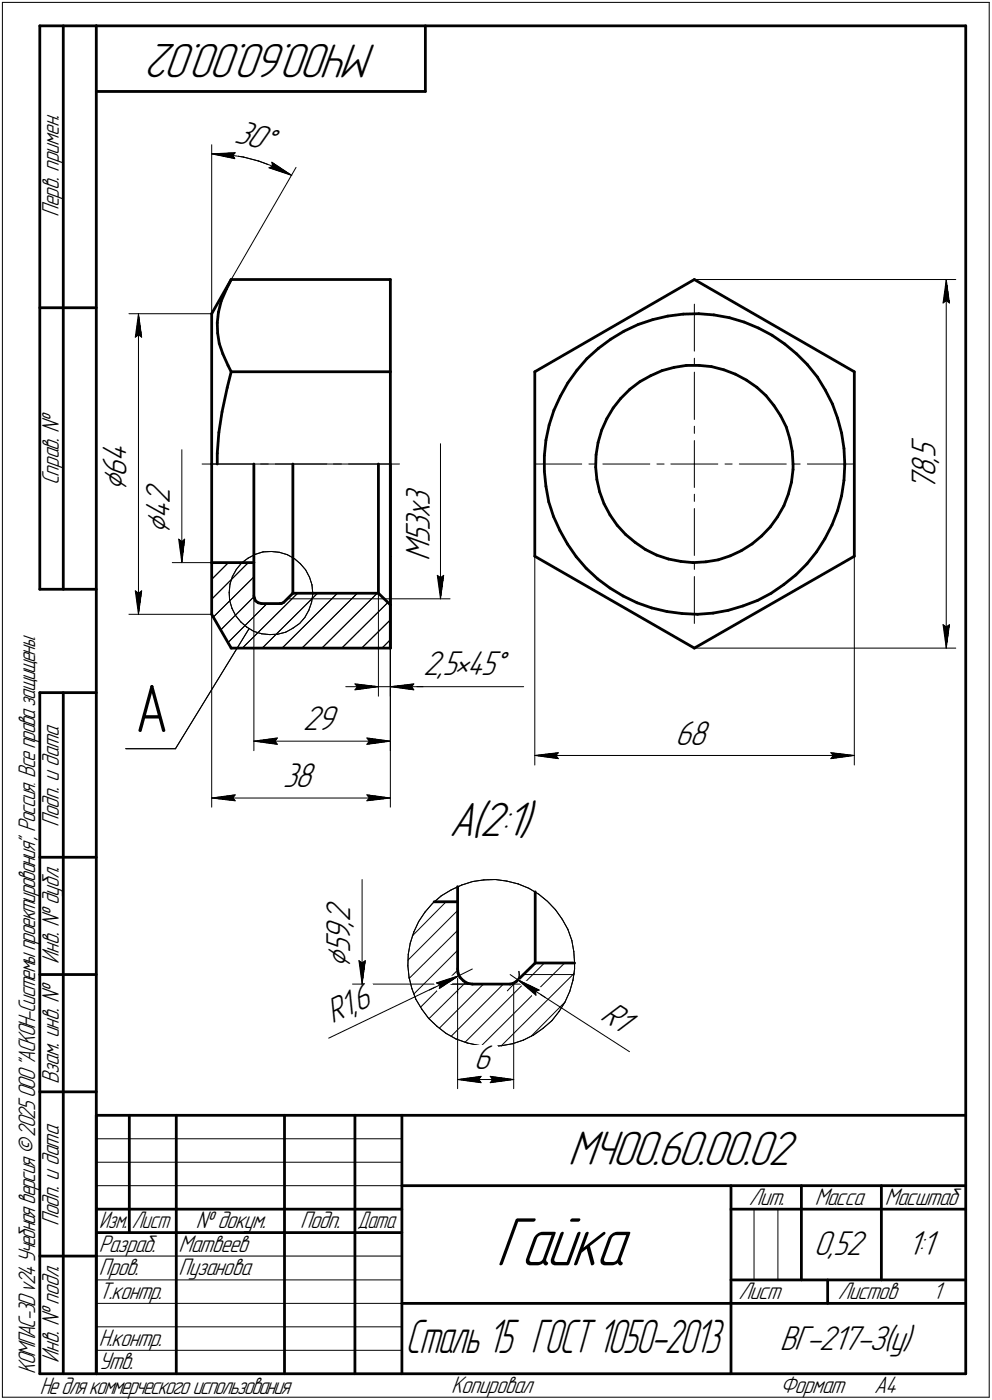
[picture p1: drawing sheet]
<svg xmlns="http://www.w3.org/2000/svg" width="211mm" height="298mm" viewBox="0 0 211 298" stroke-linecap="round" stroke-linejoin="round" font-family="sans-serif">
<defs><g id="words">
<text font-size="15.6" x="105.5" y="269.4">Гайка</text>
<text font-size="14.6" x="28.8" y="155.9">А</text>
<g font-size="10.9">
<text x="80.2" y="9.4" transform="rotate(-180 80.2 9.4)">МЧ00.60.00.02</text>
<text x="95.5" y="178">А(2:1)</text>
<text x="120.8" y="248.1">МЧ00.60.00.02</text>
</g>
<text font-size="10.7" x="86.3" y="288.1">Сталь 15 ГОСТ 1050-2013</text>
<g font-size="7.8">
<text x="49.7" y="30.3" transform="rotate(15 49.7 30.3)">30°</text>
<text x="26.9" y="101.5" transform="rotate(-90 26.9 101.5)">6</text>
<text x="26.9" y="98.4" transform="rotate(-90 26.9 98.4)">4</text>
<text x="199" y="101.5" transform="rotate(-90 199 101.5)">8</text>
<text x="199" y="98.5" transform="rotate(-90 199 98.5)">,</text>
<text x="199" y="97.4" transform="rotate(-90 199 97.4)">5</text>
<text x="26.9" y="104.7" transform="rotate(-90 26.9 104.7)">⌀</text>
<text x="36.2" y="107.4" transform="rotate(-90 36.2 107.4)">2</text>
<text x="91.4" y="107.7" transform="rotate(-90 91.4 107.7)">3</text>
<text x="199" y="104.6" transform="rotate(-90 199 104.6)">7</text>
<text x="36.2" y="113.6" transform="rotate(-90 36.2 113.6)">⌀</text>
<text x="36.2" y="110.4" transform="rotate(-90 36.2 110.4)">4</text>
<text x="91.4" y="113" transform="rotate(-90 91.4 113)">3</text>
<text x="91.4" y="110.4" transform="rotate(-90 91.4 110.4)">х</text>
<text x="91.4" y="119.4" transform="rotate(-90 91.4 119.4)">M</text>
<text x="91.4" y="115.7" transform="rotate(-90 91.4 115.7)">5</text>
<text x="90" y="143.8">2,5×45°</text>
<text x="64.5" y="155.5">29</text>
<text x="143.7" y="158.6">68</text>
<text x="60.2" y="167.6">38</text>
<text x="74.5" y="197.3" transform="rotate(-90 74.5 197.3)">,</text>
<text x="74.5" y="196.3" transform="rotate(-90 74.5 196.3)">2</text>
<text x="74.5" y="203" transform="rotate(-90 74.5 203)">5</text>
<text x="74.5" y="200.4" transform="rotate(-90 74.5 200.4)">9</text>
<text x="74.5" y="206.2" transform="rotate(-90 74.5 206.2)">⌀</text>
<text x="76.2" y="215.5" transform="rotate(-26 76.2 215.5)">6</text>
<text x="70.8" y="218.1" transform="rotate(-26 70.8 218.1)">R1,</text>
<text x="127.5" y="217.1" transform="rotate(33 127.5 217.1)">R1</text>
<text x="100.8" y="227.5">6</text>
<text x="173.2" y="267.2">0,52</text>
<text x="193.1" y="267.2">1:1</text>
<text x="165.9" y="287.4">ВГ-217-З(у)</text>
</g>
<g font-size="5.4">
<text x="12.6" y="46.3" transform="rotate(-90 12.6 46.3)">Перв. примен.</text>
<text x="12.6" y="103.4" transform="rotate(-90 12.6 103.4)">Справ. №</text>
<text x="12.6" y="176.1" transform="rotate(-90 12.6 176.1)">Подп. и дата</text>
<text x="12.6" y="205.2" transform="rotate(-90 12.6 205.2)">Инв. № дубл.</text>
<text x="12.6" y="230.9" transform="rotate(-90 12.6 230.9)">Взам. инв. №</text>
<text x="159.3" y="256.6">Лит.</text>
<text x="173.4" y="256.6">Масса</text>
<text x="188.3" y="256.6">Масштаб</text>
<text x="12.6" y="261.1" transform="rotate(-90 12.6 261.1)">Подп. и дата</text>
<text x="41.6" y="261.6">№ докум.</text>
<text x="63.9" y="261.6">Подп.</text>
<text x="21" y="266.6">Разраб.</text>
<text x="38" y="266.6">Матвеев</text>
<text x="21" y="271.6">Пров.</text>
<text x="38" y="271.6">Пузанова</text>
<text x="21" y="276.6">Т.контр.</text>
<text x="157.1" y="276.6">Лист</text>
<text x="178.3" y="276.6">Листов</text>
<text x="198.5" y="276.6">1</text>
<text x="21" y="286.6">Н.контр.</text>
<text x="7.5" y="292.5" transform="rotate(-90 7.5 292.5)">КОМПАС-3Dv24Учебнаяверсия©2025ООО&quot;АСКОН-Системыпроектирования&quot;, Россия. Всеправазащищены.</text>
<text x="12.6" y="290.2" transform="rotate(-90 12.6 290.2)">Инв. № подл.</text>
<text x="21" y="291.6">Утв.</text>
<text x="8.5" y="296.7">Недлякоммерческогоиспользования</text>
<text x="96" y="296.6">Копировал</text>
<text x="166" y="296.6">Формат</text>
<text x="186" y="296.6">A4</text>
</g>
<g font-size="5.3">
<text x="21.1" y="261.6">Изм.</text>
<text x="28.1" y="261.6">Лист</text>
<text x="76.1" y="261.6">Дата</text>
</g>
</g></defs>
<g fill="none" stroke="#000" stroke-width=".21">
<path d="M.5 .5v297zM.5 .5h210zM210.5 .5v297zM45 32.8l3.4 .1zM45 30.8v68zM45 32.8l5-.3zM45 32.8l5 1zM48.4 32.9l3.4 .5zM49.5 33.1l.5 .7zM50 32.5l-.5 .6zM51.8 33.4l3.2 .9zM55 34.3l3.3 1.2z"/>
<path d="M57.2 35.7l4.9 1.6zM57.2 35.7l.8-.3zM57.8 34.5l.2 .9zM57.8 34.5l4.3 2.8zM58.3 35.5l3 1.4zM61.3 36.9l.8 .4zM63 35.6l-13.8 23.9zM147.7 59.5h55.7zM201.3 59.5l.7 5zM201.3 59.5l-.6 5zM201.3 59.5v78.5zM27.4 66.8h17.6z"/>
<path d="M28.8 71.8l.7-.5zM29.5 66.8l.6 5zM29.5 71.3l.6 .5zM29.5 66.8l-.7 5zM29.5 66.8v64zM147.7 64.8v10zM147.7 76.3v1.5zM147.7 79.2v10.1zM200.7 64.5l.6-.5zM201.3 64l.7 .5zM38.7 95.8v24zM43 98.8h10.9z"/>
<path d="M45 98.8h38.1zM55.5 98.8h1.6zM58.6 98.8h10.9zM71 98.8h1.6zM74.2 98.8h10.8zM83.1 98.8v39.2zM93.7 94.5v33zM113.8 98.8h10zM125.3 98.8h1.4zM128.3 98.8h10zM139.8 98.8h1.5zM142.7 98.8h5z"/>
<path d="M147.7 98.8v5zM147.7 90.8v1.5zM147.7 93.8v5zM147.7 98.8h5zM154.3 98.8h1.5zM157.3 98.8h10zM168.7 98.8h1.6zM171.8 98.8h10zM36.7 119.8h8.3zM38 114.8l.7 5zM38 114.8l.7 .5zM38.7 115.3l.6-.5z"/>
<path d="M39.3 114.8l-.6 5zM45 109.3v62.6zM48.6 119.8l-3.6 3.6zM51.4 119.9l1.3-1zM51.4 119.9l-1.1 1.3zM52.7 118.9l1.7-.9zM54 119.8v40.1zM54.4 118l1.6-.5zM56 117.5l1.7-.1zM57.7 117.4l1.7 .2zM59.4 117.6l1.7 .5zM61.1 118.1l1.6 .9z"/>
<path d="M62.7 119l1.2 1.1zM83.1 118.4v53.5zM83.1 115.1v33.2zM113.8 109.4v53.5zM147.7 119.8v1.4zM147.7 108.3v10zM147.7 105.2v1.6zM181.8 109.4v53.5zM27.4 130.8h17.6zM28.8 125.8l.7 5zM28.8 125.8l.7 .5zM29.5 126.3l.6-.5z"/>
<path d="M30.1 125.8l-.6 5zM45 127.6l7.8-7.8zM45.4 131.4l8.6-8.5zM47 134.1l7-7zM48.8 126.2l.1 1.6zM48.9 127.8l.5 1.7zM48.9 124.4l-.1 1.8zM49.4 129.5l.7 1.6zM49.4 122.8l-.5 1.6zM50.1 131.1l1.1 1.3zM50.3 121.2l-.9 1.6zM51.2 132.4l1.3 1.1z"/>
<path d="M51.6 138l11.7-11.7zM52.5 133.5l1.5 1zM53 133.9l-15.7 25.5zM54 134.5l1.7 .5zM55.7 135l1.7 .1zM55.8 138l11.8-11.7zM56.8 128.5l-8.3 8.3zM57.4 135.1l1.7-.1zM59.1 135l1.7-.4zM60 138l11.8-11.7zM60.8 134.6l1.5-.8zM61 127.5h20.8z"/>
<path d="M62.3 133.8l1.5-1zM63.9 120.1l1.1 1.2zM64.3 138l11.7-11.7zM64.9 131.5l-1.1 1.3zM65 121.3l.9 1.6zM65.7 130l-.8 1.5zM65.9 122.9l.5 1.6zM66.3 128.3l-.6 1.7zM66.4 124.5l.1 1.8zM66.5 126.6l-.2 1.7zM66.5 126.3v.3zM68.5 138l11.8-11.7z"/>
<path d="M72.7 138l9.8-9.7zM77 138l6.1-6zM80.5 126.3v22zM81.3 138l1.8-1.8zM81.8 127.5h14zM83.1 128.8v31.1zM93 122.5l.7 5zM93 122.5l.7 .5zM93.7 123l.7-.5zM94.4 122.5l-.7 5zM147.7 122.8v10zM147.7 138h55.7z"/>
<path d="M200.7 133l.6 5zM200.7 133l.6 .5zM201.3 133.5l.7-.5zM202 133l-.7 5zM26.8 159.4h10.5zM54 157.8l5-.7zM54 157.8l5 .7zM54 157.8h29.1zM58.5 157.8l.5 .7zM59 157.1l-.5 .7zM73.6 146.2h6.9zM75.5 145.6l5 .6z"/>
<path d="M75.5 145.6l.5 .6zM75.5 146.9l5-.7zM76 146.2l-.5 .7zM78.1 158.5l5-.7zM78.1 157.1l.5 .7zM78.1 157.1l5 .7zM78.6 157.8l-.5 .7zM80.5 146.2h2.6zM83.1 146.2h5zM83.1 146.2l5 .7zM83.1 146.2l5-.6zM83.1 146.2h6.9z"/>
<path d="M87.5 146.2l.6 .7zM88.1 146.2h23.3zM88.1 145.6l-.6 .6zM45 169.9l5-.7zM45 169.9l5 .6zM45 169.9h38.1zM49.5 169.9l.5 .6zM50 169.2l-.5 .7zM78.1 170.5l5-.6zM78.1 169.2l.5 .7zM78.1 169.2l5 .7zM78.6 169.9l-.5 .6z"/>
<path d="M113.8 160.9l5-.6zM113.8 160.9l5 .6zM113.8 160.9h68zM118.3 160.9l.5 .6zM118.8 160.3l-.5 .6zM176.8 161.5l5-.6zM176.8 160.3l.5 .6zM176.8 160.3l5 .6zM177.3 160.9l-.5 .6zM77 187.3v22.2zM88.1 198.5l-.8 2.3zM89.1 196.3l-1 2.2z"/>
<path d="M90.4 194.2l-1.3 2.1zM92 192.4l1.9-1.6zM92 192.4l-1.6 1.8zM93.9 190.8l2.1-1.3zM94.9 192l-7.2 7.3zM96 189.5l2.2-1zM98.2 188.5l2.4-.8zM100.6 187.7l2.4-.3zM103 187.4l2.4-.1zM105.4 187.3l2.5 .3zM107.9 187.6l2.3 .6zM110.2 188.2l2.3 .9z"/>
<path d="M112.5 189.1l2.1 1.3zM114.6 190.4l1.9 1.5zM116.5 191.9l1.7 1.8zM118.2 193.7l1.4 2zM119.6 195.7l1.2 2.2zM120.8 197.9l.9 2.3zM75 209.5h25.5zM76.4 204.6l.6 4.9zM76.4 204.6l.6 .5zM77 205.1l.7-.5zM77.7 204.6l-.7 4.9zM86.8 204.5l10.6-10.6z"/>
<path d="M86.8 205.7l.2 2.4zM86.9 203.2l-.1 2.5zM87 208.4l10.4-10.3zM87 208.1l.6 2.4zM87.3 200.8l-.4 2.4zM87.6 210.5l.9 2.3zM88.1 211.7l9.3-9.3zM88.5 212.8l1.2 2.1zM89.5 214.5l7.9-7.9zM89.7 214.9l1.5 1.9zM91.2 216.8l1.8 1.7zM91.3 216.9l7.8-7.7z"/>
<path d="M91.4 210.8l6.2-3zM92.9 209.3l4.7-1.5zM92.9 209.3l.7 .4zM93 218.5l1.9 1.5zM93.5 218.9l9.4-9.4zM93.5 210.5l4.1-2.7zM93.6 209.7l-.1 .8zM95.3 209.5h5.2zM97.4 206.3v5.3zM97.4 209.5v22.3zM97.6 207.8l2.9-1.5zM108.5 209.5h2.8z"/>
<path d="M108.5 207.5l1.7 1.1zM109.3 209.5v22.3zM109.9 209l-2 2zM110.2 208.6l23.7 15.3zM110.2 208.6l3.8 3.3zM110.2 208.6l4.5 2.2zM110.2 208.6l5.9 3.8zM110.4 208.3l-.5 .7zM110.4 206.8l.1 .7zM110.5 207.5l-.1 .8zM111.4 207.5h10.8zM114 211.1v.8z"/>
<path d="M114 211.1l.7-.3zM115.6 218.9l1.8-1.6zM115.8 205.1l-16.8 16.8zM119 215.4l-1.6 1.9zM120.1 213.4l-7.2 7.3zM120.2 213.4l-1.2 2zM121.2 211.1l-1 2.3zM121.7 200.2l.4 2.4zM121.9 208.7l-.7 2.4zM122.1 202.6l.2 2.5zM122.3 206.3l-.4 2.4zM122.3 205.1v1.2z"/>
<path d="M69.9 221.1l27.7-13.3zM94.9 220l2.1 1.2zM96 220.6l11.1-11.1zM97 221.2l2.4 .9zM97.4 229.9l5-.7zM97.4 229.9l5 .6zM97.4 229.9h11.9zM99.4 222.1l2.4 .5zM101.8 222.6l2.4 .2zM101.9 229.9l.5 .6zM102.4 229.2l-.5 .7zM102.4 222.7l17.7-17.6z"/>
<path d="M104.2 222.8l2.5-.1zM104.3 230.5l5-.6zM104.3 229.2l.5 .7zM104.3 229.2l5 .7zM104.8 229.9l-.5 .6zM106.7 222.7l15.5-15.4zM106.7 222.7l2.4-.5zM109.1 222.2l2.2-.7zM111.3 221.5l2.2-1.1zM113.5 220.4l2.1-1.5zM20.5 247.5h65zM20.5 252.5h65z"/>
<path d="M20.5 242.5h65zM160.4 257.5v15zM165.5 257.5v15zM20.5 267.5h65zM20.5 272.5h65zM20.5 277.5h65zM.5 297.5h210zM20.5 282.5h65zM20.5 287.5h65z"/>
</g>
<g fill="none" stroke="#000" stroke-width=".59">
<path d="M8.5 5.5v120zM8.5 5.5h12zM13.5 5.5v120zM20.5 5.5v287zM20.5 5.5h185zM20.5 19.5h70zM90.5 5.5v14zM205.5 5.5v287zM49.2 59.5h33.9zM49.2 59.5l-1 2.1zM49.2 59.5l-4.2 7.3zM83.1 59.5v19.7z"/>
<path d="M147.7 59.5l34.1 19.7zM8.5 65.5h12zM45 66.8v32zM46.2 68.7l.1 2.3zM46.3 71l.4 2.2zM46.5 66.5l-.3 2.2zM46.7 73.2l.7 2.2zM47.1 64.1l-.6 2.4zM47.4 75.4l1.1 2.4zM48.2 61.6l-1.1 2.5zM48.5 77.8l.7 1.4zM49.2 79.2h33.9z"/>
<path d="M49.2 79.2l-.9 3.3zM83.1 79.2v39.2zM113.8 79.2v39.2zM113.8 79.2l33.9-19.7zM122.8 78.8l-2 2.7zM124.9 76.4l2.4-2.2zM124.9 76.4l-2.1 2.4zM127.3 74.2l2.7-2zM130 72.2l2.8-1.7zM132.8 70.5l3-1.4zM135.8 69.1l3.1-1zM138.9 68.1l3.2-.8z"/>
<path d="M140.9 78.9l2.5-.7zM142.1 67.3l3.3-.4zM143.4 78.2l2.6-.4zM145.4 66.9l3.3-.1zM146 77.8h2.8zM148.7 66.8l3.2 .3zM148.8 77.8l2.6 .3zM151.4 78.1l2.6 .6zM151.9 67.1l3.3 .5zM154 78.7l2.5 1zM155.2 67.6l3.1 1zM156.5 79.7l2.3 1.2z"/>
<path d="M158.3 68.6l3.1 1.2zM161.4 69.8l2.9 1.6zM164.3 71.4l2.7 1.8zM167 73.2l2.5 2.2zM169.5 75.4l2.3 2.2zM171.8 77.6l2.1 2.7zM181.8 79.2v39.2zM45 98.8v21zM46.2 96.5v2.3zM46.6 92.1l-.4 4.4zM47.2 87.7l-.6 4.4zM48.3 82.5l-1.1 5.2z"/>
<path d="M54 98.8v21zM62.3 98.8v27.5zM80.5 98.8v27.5zM83.1 98.8v30zM115.8 97v3.3zM116.2 93.7l-.4 3.3zM116.8 90.5l-.6 3.2zM117.9 87.4l-1.1 3.1zM119.2 84.4l-1.3 3zM120.8 81.5l-1.6 2.9zM126.7 99.5l.3 2.6zM126.8 96.9l-.1 2.6z"/>
<path d="M127.3 94.2l-.5 2.7zM128 91.6l-.7 2.6zM129.1 89.2l-1.1 2.4zM130.5 86.9l-1.4 2.3zM132.1 84.8l-1.6 2.1zM134 82.9l2.1-1.6zM134 82.9l-1.9 1.9zM136.1 81.3l2.3-1.3zM138.4 80l2.5-1.1zM158.8 80.9l2.2 1.6zM161 82.5l2 1.7zM163 84.2l1.7 2.2z"/>
<path d="M164.7 86.4l1.4 2.2zM166.1 88.6l1.2 2.3zM167.3 90.9l.8 2.6zM168.1 93.5l.5 2.6zM168.6 96.1l.1 2.7zM168.7 100l-.3 2.7zM168.7 98.8v1.2zM173.9 80.3l1.7 2.8zM175.6 83.1l1.5 2.9zM177.1 86l1.1 3.1zM178.2 89.1l.9 3.1zM179.1 92.2l.5 3.3z"/>
<path d="M179.6 95.5l.1 3.3zM179.7 99l-.1 3.3zM179.7 98.8v.2zM45 119.8h9zM45 119.8v11zM54 119.8v7.1zM83.1 118.4v19.6zM113.8 118.4l33.9 19.6zM115.8 100.3l.4 3.2zM116.2 103.5l.6 3.3zM116.8 106.8l1 3.2zM117.8 110l1.3 2.9z"/>
<path d="M119.1 112.9l1.6 2.9zM120.7 115.8l1.9 2.7zM122.6 118.5l2.1 2.5zM127 102.1l.6 2.6zM127.6 104.7l.9 2.6zM128.5 107.3l1.3 2.3zM129.8 109.6l1.5 2.2zM131.3 111.8l1.8 2zM133.1 113.8l2 1.7zM135.1 115.5l2.2 1.5zM137.3 117l2.4 1.2zM139.7 118.2l2.5 .8z"/>
<path d="M142.2 119l2.7 .5zM144.9 119.5l2.6 .3zM147.5 119.8l2.7-.2zM150.2 119.6l2.6-.4zM152.8 119.2l2.6-.8zM155.4 118.4l2.3-1.1zM157.7 117.3l2.3-1.5zM160 115.8l2.1-1.7zM163.9 112.2l-1.8 1.9zM165.4 110.1l-1.5 2.1zM166.8 107.7l-1.4 2.4zM167.7 105.2l-.9 2.5z"/>
<path d="M168.4 102.7l-.7 2.5zM173.7 117.5l-2 2.6zM175.5 114.7l-1.8 2.8zM177 111.8l-1.5 2.9zM178.2 108.7l-1.2 3.1zM179.1 105.6l-.9 3.1zM179.6 102.3l-.5 3.3zM8.5 125.5h12zM45 130.8l4.2 7.2zM49.2 138h33.9zM54 126.9l.1 .4zM54.1 127.3l.3 .6z"/>
<path d="M54.4 127.9l.5 .5zM54.9 128.4l.7 .1zM55.6 128.5h4zM59.6 128.5h.3zM59.9 128.5l.5-.2zM60.4 128.3l1.9-2zM62.3 126.3h18.2zM80.5 126.3l2.6 2.5zM83.1 128.8v9.2zM124.7 121l2.5 2.3zM127.2 123.3l2.6 1.9zM129.8 125.2l2.8 1.7z"/>
<path d="M132.6 126.9l3 1.5zM135.6 128.4l3.1 1.1zM138.7 129.5l3.2 .7zM141.9 130.2l3.2 .4zM145.1 130.6l3.3 .2zM147.7 138l34.1-19.6zM148.4 130.8l3.3-.2zM151.7 130.6l3.2-.6zM154.9 130l3.2-1zM158.1 129l3.1-1.2zM161.2 127.8l2.9-1.5zM164.1 126.3l2.7-1.8z"/>
<path d="M166.8 124.5l2.5-2.1zM169.3 122.4l2.4-2.3zM8.5 147.5v145zM8.5 147.5h12zM13.5 147.5v145zM8.5 182.5h12zM92.4 192h5zM97.4 188.8v3.2zM97.4 192v14.3zM113.9 189.9v15.2zM8.5 207.5h12zM97.4 206.3l.1 .9z"/>
<path d="M97.5 207.2l.4 .9zM97.9 208.1l.7 .8zM98.6 208.9l.9 .5zM99.5 209.4l1 .1zM100.5 209.5h8zM108.5 209.5l.7-.1zM109.2 209.4l.7-.4zM109.9 209l4-3.9zM113.9 205.1h8.4zM8.5 232.5h12zM20.5 237.5h185zM20.5 237.5v55z"/>
<path d="M27.5 237.5v25zM37.5 237.5v55zM60.5 237.5v55zM75.5 237.5v55zM85.5 237.5v55zM20.5 257.5h65zM85.5 252.5h120zM155.5 252.5v40zM155.5 257.5h15zM170.5 252.5v20zM170.5 257.5h35zM187.5 252.5v20z"/>
<path d="M8.5 267.5h12zM20.5 262.5h65zM85.5 277.5h70zM155.5 277.5h50zM155.5 272.5h50zM176.1 272.5v5zM8.5 292.5h12zM20.5 292.5h185z"/>
</g>
<g fill="#fff" stroke="#fff" stroke-width=".21">
<path d="M51.1 25.1h.4zM51.1 25.1h.7zM51.1 25.2h1.1zM51.1 25.3h1.4zM51.1 25.4h1.6zM51.1 25.5h2zM51.1 25.6h2.3zM51 25.7h2.8zM51 25.7h3zM51 25.8h3.4zM50.9 25.9h3.8zM50.9 26h4.1zM50.9 26.1h4.4zM50.9 26.2h4.7zM50.8 26.2h5.2zM50.8 26.3h5.5zM50.8 26.4h5.8zM50.8 26.5h6.1zM50.7 26.6h6.5zM50.7 26.7h6.9zM50.7 26.8h7.2zM50.6 26.8h7.6zM50.6 26.9h7.9zM50.6 27h8.2zM50.6 27.1h8.6zM50.5 27.2h8.9zM50.5 27.3h9.3zM50.5 27.3h9.6zM50.5 27.4h10zM50.5 27.5h10.2zM50.5 27.6h10.2zM50.5 27.7h10.2zM50.4 27.8h10.3zM50.4 27.9h10.2zM50.4 27.9h10.2zM50.4 28h10.2zM50.3 28.1h10.3zM50.3 28.2h10.2zM50.3 28.3h10.2zM50.2 28.4h10.3zM50.2 28.4h10.3zM50.2 28.5h10.3zM50.2 28.6h10.3zM50.1 28.7h10.4zM50.1 28.8h10.3zM50.1 28.9h10.3zM50.1 29h10.3zM50 29h10.4zM50 29.1h10.3zM50 29.2h10.3zM50 29.3h10.3zM50 29.4h10.2zM50 29.5h10.2zM50 29.5h10.2zM49.9 29.6h10.3zM49.9 29.7h10.2zM49.9 29.8h10.2zM49.9 29.9h10.2zM49.8 30h10.3zM49.8 30.1h10.2zM49.8 30.1h10.2zM49.7 30.2h10.3zM49.7 30.3h10.2zM49.7 30.4h10.2zM49.7 30.5h10.2zM49.6 30.6h10.3zM49.6 30.6h10.3zM49.6 30.7h10.3zM49.6 30.8h10.3zM49.5 30.9h10.3zM49.5 31h10.3zM49.5 31.1h10.3zM49.4 31.2h10.4zM49.4 31.2h10.3zM49.4 31.3h10.3zM49.4 31.4h10.3zM49.4 31.5h10.3zM49.4 31.6h10.2zM49.4 31.7h10.2zM49.3 31.7h10.3zM49.6 31.8h9.9zM50 31.9h9.5zM50.3 32h9.2zM50.6 32.1h8.9zM50.9 32.2h8.5zM51.2 32.3h8.2zM51.6 32.3h7.8zM51.9 32.4h7.5zM52.2 32.5h7.2zM52.5 32.6h6.9zM52.8 32.7h6.6zM53.2 32.8h6.1zM53.4 32.9h5.9zM53.8 32.9h5.5zM54.1 33h5.2zM54.4 33.1h4.8zM54.8 33.2h4.4zM55 33.3h4.2zM55.4 33.4h3.8zM55.7 33.4h3.4zM56 33.5h3.1zM56.3 33.6h2.8zM56.6 33.7h2.4zM57 33.8h2zM57.3 33.9h1.7zM57.6 34h1.4zM57.9 34h1zM58.3 34.1h.6zM58.6 34.2h.3z"/>
<path d="M49.4 32h1.2zM48.2 32.1h2.4zM46.9 32.2h3.7zM46.7 32.3h3.9zM46.4 32.3h4.2zM46.1 32.4h4.5zM45.9 32.5h4.7zM45.6 32.6h5zM45.4 32.7h5.2zM45 32.8h5.6zM45.2 32.9h5.4zM45.4 32.9h5.2zM45.6 33h5zM45.7 33.1h4.9zM45.9 33.2h4.6zM46 33.3h4.5zM46.1 33.4h4.4zM46.3 33.4h4.2zM46.5 33.5h4zM46.7 33.6h3.8zM46.7 33.7h3.8zM47.2 33.8h3.3zM47.7 33.9h2.8zM48.2 34h2.3zM48.6 34h1.9zM49.1 34.1h1.4zM49.5 34.2h1zM50 34.3h.5z"/>
<path d="M57.7 34h.1zM57.6 34h.4zM57.6 34.1h.5zM57.5 34.2h.8zM57.5 34.3h.8zM57.4 34.4h1.1zM57.4 34.5h1.2zM57.3 34.5h1.5zM57.3 34.6h1.5zM57.2 34.7h1.8zM57.2 34.8h1.9zM57.1 34.9h2.2zM57.1 35h2.3zM57.1 35.1h2.4zM57.1 35.1h2.6zM57 35.2h2.8zM57 35.3h2.9zM56.9 35.4h3.1zM56.9 35.5h3.3zM56.8 35.6h3.5zM56.8 35.6h3.7zM56.7 35.7h3.8zM56.7 35.8h4zM56.6 35.9h4.2zM56.6 36h4.3zM56.6 36.1h4.4zM56.8 36.2h4.2zM57.1 36.2h4zM57.3 36.3h3.9zM57.6 36.4h3.7zM57.8 36.5h3.6zM58.1 36.6h3.4zM58.3 36.7h3.2zM58.6 36.7h3zM58.8 36.8h2.8zM59.1 36.9h2.6zM59.4 37h2.4zM59.6 37.1h2.3zM59.9 37.2h2.1zM60.1 37.3h2z"/>
<path d="M21.4 92.9h7zM21.4 93h7zM21.4 93h7zM21.4 93.1h7zM21.4 93.2h7zM21.4 93.3h7zM21.4 93.4h7zM21.4 93.5h7zM21.4 93.6h7zM21.4 93.6h7zM21.4 93.7h7zM21.4 93.8h7zM21.4 93.9h7zM21.4 94h7zM21.4 94.1h7zM21.4 94.1h7zM21.4 94.2h7zM21.4 94.3h7zM21.4 94.4h7zM21.4 94.5h7zM21.4 94.6h7zM21.4 94.7h7zM21.4 94.7h7zM21.4 94.8h7zM21.4 94.9h7zM21.4 95h7zM21.4 95.1h7zM21.4 95.2h7zM21.4 95.2h7zM21.4 95.3h7zM21.4 95.4h7zM21.4 95.5h7zM21.4 95.6h7zM21.4 95.7h7zM21.4 95.8h7zM21.4 95.8h7zM21.4 95.9h7zM21.4 96h7zM21.4 96.1h7zM21.4 96.2h7zM21.4 96.3h7zM21.4 96.4h7zM21.4 96.4h7zM21.4 96.5h7zM21.4 96.6h7zM21.4 96.7h7zM21.4 96.8h7zM21.4 96.9h7zM21.4 96.9h7zM21.4 97h7zM21.4 97.1h7zM21.4 97.2h7zM21.4 97.3h7zM21.4 97.4h7zM21.4 97.5h7zM21.4 97.5h7zM21.4 97.6h7zM21.4 97.7h7zM21.4 97.8h7zM21.4 97.9h7zM21.4 98h7zM21.4 98h7zM21.4 98.1h7zM21.4 98.2h7zM21.4 98.3h7zM21.4 98.4h7zM21.4 98.5h7zM21.4 98.6h7zM21.4 98.6h7zM21.4 98.7h7zM21.4 98.8h7zM21.4 98.9h7zM21.4 99h7zM21.4 99.1h7zM21.4 99.1h7zM21.4 99.2h7zM21.4 99.3h7zM21.4 99.4h7zM21.4 99.5h7zM21.4 99.6h7zM21.4 99.7h7zM21.4 99.7h7zM21.4 99.8h7zM21.4 99.9h7zM21.4 100h7zM21.4 100.1h7zM21.4 100.2h7zM21.4 100.2h7zM21.4 100.3h7zM21.4 100.4h7zM21.4 100.5h7zM21.4 100.6h7zM21.4 100.7h7zM21.4 100.8h7zM21.4 100.8h7zM21.4 100.9h7zM21.4 101h7zM21.4 101.1h7zM21.4 101.2h7zM21.4 101.3h7zM21.4 101.3h7zM21.4 101.4h7zM21.4 101.5h7zM21.4 101.6h7zM21.4 101.7h7zM21.4 101.8h7zM21.4 101.9h7zM21.4 101.9h7zM21.4 102h7zM21.4 102.1h7zM21.4 102.2h7zM21.4 102.3h7zM21.4 102.4h7zM21.4 102.4h7zM21.4 102.5h7zM21.4 102.6h7zM21.4 102.7h7zM21.4 102.8h7zM21.4 102.9h7zM21.4 103h7zM21.4 103h7zM21.4 103.1h7zM21.4 103.2h7zM21.4 103.3h7zM21.4 103.4h7zM21.4 103.5h7zM21.4 103.5h7zM21.4 103.6h7zM21.4 103.7h7zM21.4 103.8h7zM21.4 103.9h7zM21.4 104h7zM21.4 104.1h7zM21.4 104.1h7zM21.4 104.2h7zM21.4 104.3h7zM21.4 104.4h7zM21.4 104.5h7zM21.4 104.6h7z"/>
<path d="M29.4 67.1h.2zM29.4 67.1h.2zM29.3 67.2h.3zM29.3 67.3h.4zM29.2 67.4h.5zM29.2 67.5h.6zM29.2 67.6h.6zM29.1 67.6h.7zM29.1 67.7h.8zM29 67.8h.9zM29 67.9h.9zM29 68h1zM29 68.1h1zM29 68.2h1.1zM28.9 68.2h1.2zM28.9 68.3h1.2zM28.8 68.4h1.3zM28.8 68.5h1.3zM28.7 68.6h1.4zM28.7 68.7h1.5zM28.7 68.7h1.5zM28.7 68.8h1.5zM28.7 68.9h1.5zM28.7 69h1.5zM28.7 69.1h1.5zM28.7 69.2h1.5zM28.6 69.3h1.7zM28.6 69.3h1.7zM28.6 69.4h1.7zM28.6 69.5h1.7zM28.6 69.6h1.7zM28.6 69.7h1.7zM28.6 69.8h1.7zM28.5 69.8h1.9zM28.5 69.9h1.9zM28.5 70h1.9zM28.5 70.1h1.9zM28.5 70.2h1.9zM28.5 70.3h1.9zM28.5 70.4h1.9zM28.4 70.4h2zM28.4 70.5h2.1zM28.4 70.6h2.1zM28.4 70.7h2.1zM28.4 70.8h2.1zM28.4 70.9h2.1zM28.4 71h2.1zM28.4 71h2.1zM28.4 71.1h2.2zM28.4 71.2h2.2zM28.4 71.3h2.2zM28.4 71.4h2.2zM28.4 71.5h2.2zM28.4 71.5h2.2zM28.4 71.6h2.2zM28.3 71.7h2.3zM28.3 71.8h2.3zM28.3 71.9h2.3zM28.3 72h2.3zM28.3 72.1h2.3zM28.3 72.1h2.3zM28.3 72.2h2.3z"/>
<path d="M28.2 125.3h2.4zM28.3 125.4h2.3zM28.3 125.5h2.3zM28.3 125.6h2.3zM28.3 125.6h2.3zM28.3 125.7h2.3zM28.3 125.8h2.3zM28.3 125.9h2.3zM28.4 126h2.2zM28.4 126.1h2.2zM28.4 126.2h2.2zM28.4 126.2h2.2zM28.4 126.3h2.2zM28.4 126.4h2.2zM28.4 126.5h2.2zM28.4 126.6h2.1zM28.4 126.7h2.1zM28.4 126.7h2.1zM28.4 126.8h2.1zM28.4 126.9h2.1zM28.4 127h2.1zM28.4 127.1h2.1zM28.4 127.2h2zM28.5 127.3h1.9zM28.5 127.3h1.9zM28.5 127.4h1.9zM28.5 127.5h1.9zM28.5 127.6h1.9zM28.5 127.7h1.9zM28.5 127.8h1.9zM28.6 127.8h1.7zM28.6 127.9h1.7zM28.6 128h1.7zM28.6 128.1h1.7zM28.6 128.2h1.7zM28.6 128.3h1.7zM28.6 128.4h1.7zM28.7 128.4h1.5zM28.7 128.5h1.5zM28.7 128.6h1.5zM28.7 128.7h1.5zM28.7 128.8h1.5zM28.7 128.9h1.5zM28.7 128.9h1.5zM28.7 129h1.4zM28.8 129.1h1.3zM28.8 129.2h1.3zM28.9 129.3h1.2zM28.9 129.4h1.2zM29 129.5h1.1zM29 129.5h1zM29 129.6h1zM29 129.7h.9zM29 129.8h.9zM29.1 129.9h.8zM29.1 130h.7zM29.2 130h.6zM29.2 130.1h.6zM29.2 130.2h.5zM29.3 130.3h.4zM29.3 130.4h.3zM29.4 130.5h.2zM29.4 130.6h.2z"/>
<path d="M60.1 162.7h7.8zM60.1 162.8h7.8zM60.1 162.9h7.8zM60.1 163h7.8zM60.1 163.1h7.8zM60.1 163.2h7.8zM60.1 163.2h7.8zM60.1 163.3h7.8zM60.1 163.4h7.8zM60.1 163.5h7.8zM60.1 163.6h7.8zM60.1 163.7h7.8zM60.1 163.7h7.8zM60.1 163.8h7.8zM60.1 163.9h7.8zM60.1 164h7.8zM60.1 164.1h7.8zM60.1 164.2h7.8zM60.1 164.3h7.8zM60.1 164.3h7.8zM60.1 164.4h7.8zM60.1 164.5h7.8zM60.1 164.6h7.8zM60.1 164.7h7.8zM60.1 164.8h7.8zM60.1 164.8h7.8zM60.1 164.9h7.8zM60.1 165h7.8zM60.1 165.1h7.8zM60.1 165.2h7.8zM60.1 165.3h7.8zM60.1 165.4h7.8zM60.1 165.4h7.8zM60.1 165.5h7.8zM60.1 165.6h7.8zM60.1 165.7h7.8zM60.1 165.8h7.8zM60.1 165.9h7.8zM60.1 165.9h7.8zM60.1 166h7.8zM60.1 166.1h7.8zM60.1 166.2h7.8zM60.1 166.3h7.8zM60.1 166.4h7.8zM60.1 166.5h7.8zM60.1 166.5h7.8zM60.1 166.6h7.8zM60.1 166.7h7.8zM60.1 166.8h7.8zM60.1 166.9h7.8zM60.1 167h7.8zM60.1 167h7.8zM60.1 167.1h7.8zM60.1 167.2h7.8zM60.1 167.3h7.8zM60.1 167.4h7.8zM60.1 167.5h7.8zM60.1 167.6h7.8zM60.1 167.6h7.8zM60.1 167.7h7.8zM60.1 167.8h7.8zM60.1 167.9h7.8zM60.1 168h7.8zM60.1 168.1h7.8zM60.1 168.1h7.8zM60.1 168.2h7.8zM60.1 168.3h7.8zM60.1 168.4h7.8zM60.1 168.5h7.8zM60.1 168.6h7.8zM60.1 168.7h7.8zM60.1 168.7h7.8zM60.1 168.8h7.8z"/>
<path d="M77.6 168.7h.6zM77.6 168.8h1.2zM77.6 168.9h1.8zM77.6 169h2.5zM77.6 169.1h3.1zM77.6 169.2h3.7zM77.6 169.2h3.9zM77.6 169.3h4.1zM77.6 169.4h4.3zM77.6 169.5h4.5zM77.6 169.6h4.7zM77.6 169.7h4.9zM77.6 169.8h5.1zM77.6 169.8h5.3zM77.6 169.9h5.5zM77.6 170h5.3zM77.6 170.1h5zM77.6 170.2h4.9zM77.6 170.3h4.6zM77.6 170.3h4.4zM77.6 170.4h4.2zM77.6 170.5h3.9zM77.6 170.6h3.7zM77.6 170.7h3.1zM77.6 170.8h2.5zM77.6 170.9h1.8zM77.6 170.9h1.2zM77.6 171h.6z"/>
<path d="M50 168.7h.5zM49.4 168.8h1.1zM48.7 168.9h1.8zM48.1 169h2.4zM47.5 169.1h3zM46.8 169.2h3.7zM46.7 169.2h3.8zM46.5 169.3h4zM46.2 169.4h4.3zM46.1 169.5h4.4zM45.9 169.6h4.6zM45.6 169.7h4.9zM45.5 169.8h5zM45.3 169.8h5.2zM45 169.9h5.5zM45.3 170h5.2zM45.6 170.1h4.9zM45.7 170.2h4.8zM46 170.3h4.5zM46.2 170.3h4.3zM46.4 170.4h4.1zM46.7 170.5h3.8zM46.8 170.6h3.7zM47.5 170.7h3zM48.1 170.8h2.4zM48.7 170.9h1.8zM49.4 170.9h1.1zM50 171h.5z"/>
<path d="M28.8 146.4h6.6zM28.8 146.5h6.6zM28.8 146.6h6.6zM28.8 146.6h6.6zM28.8 146.7h6.6zM28.8 146.8h6.6zM28.8 146.9h6.6zM28.8 147h6.6zM28.8 147.1h6.6zM28.8 147.2h6.6zM28.8 147.2h6.6zM28.8 147.3h6.6zM28.8 147.4h6.6zM28.8 147.5h6.6zM28.8 147.6h6.6zM28.8 147.7h6.6zM28.8 147.7h6.6zM28.8 147.8h6.6zM28.8 147.9h6.6zM28.8 148h6.6zM28.8 148.1h6.6zM28.8 148.2h6.6zM28.8 148.3h6.6zM28.8 148.3h6.6zM28.8 148.4h6.6zM28.8 148.5h6.6zM28.8 148.6h6.6zM28.8 148.7h6.6zM28.8 148.8h6.6zM28.8 148.8h6.6zM28.8 148.9h6.6zM28.8 149h6.6zM28.8 149.1h6.6zM28.8 149.2h6.6zM28.8 149.3h6.6zM28.8 149.4h6.6zM28.8 149.4h6.6zM28.8 149.5h6.6zM28.8 149.6h6.6zM28.8 149.7h6.6zM28.8 149.8h6.6zM28.8 149.9h6.6zM28.8 149.9h6.6zM28.8 150h6.6zM28.8 150.1h6.6zM28.8 150.2h6.6zM28.8 150.3h6.6zM28.8 150.4h6.6zM28.8 150.5h6.6zM28.8 150.5h6.6zM28.8 150.6h6.6zM28.8 150.7h6.6zM28.8 150.8h6.6zM28.8 150.9h6.6zM28.8 151h6.6zM28.8 151h6.6zM28.8 151.1h6.6zM28.8 151.2h6.6zM28.8 151.3h6.6zM28.8 151.4h6.6zM28.8 151.5h6.6zM28.8 151.6h6.6zM28.8 151.6h6.6zM28.8 151.7h6.6zM28.8 151.8h6.6zM28.8 151.9h6.6zM28.8 152h6.6zM28.8 152.1h6.6zM28.8 152.1h6.6zM28.8 152.2h6.6zM28.8 152.3h6.6zM28.8 152.4h6.6zM28.8 152.5h6.6zM28.8 152.6h6.6zM28.8 152.7h6.6zM28.8 152.7h6.6zM28.8 152.8h6.6zM28.8 152.9h6.6zM28.8 153h6.6zM28.8 153.1h6.6zM28.8 153.2h6.6zM28.8 153.2h6.6zM28.8 153.3h6.6zM28.8 153.4h6.6zM28.8 153.5h6.6zM28.8 153.6h6.6zM28.8 153.7h6.6zM28.8 153.8h6.6zM28.8 153.8h6.6zM28.8 153.9h6.6zM28.8 154h6.6zM28.8 154.1h6.6zM28.8 154.2h6.6zM28.8 154.3h6.6zM28.8 154.3h6.6zM28.8 154.4h6.6zM28.8 154.5h6.6zM28.8 154.6h6.6zM28.8 154.7h6.6zM28.8 154.8h6.6zM28.8 154.9h6.6zM28.8 154.9h6.6zM28.8 155h6.6zM28.8 155.1h6.6zM28.8 155.2h6.6zM28.8 155.3h6.6zM28.8 155.4h6.6zM28.8 155.4h6.6zM28.8 155.5h6.6zM28.8 155.6h6.6zM28.8 155.7h6.6zM28.8 155.8h6.6zM28.8 155.9h6.6zM28.8 156h6.6zM28.8 156h6.6zM28.8 156.1h6.6zM28.8 156.2h6.6zM28.8 156.3h6.6zM28.8 156.4h6.6zM28.8 156.5h6.6zM28.8 156.5h6.6zM28.8 156.6h6.6zM28.8 156.7h6.6zM28.8 156.8h6.6zM28.8 156.9h6.6zM28.8 157h6.6zM28.8 157.1h6.6zM28.8 157.1h6.6zM28.8 157.2h6.6zM28.8 157.3h6.6zM28.8 157.4h6.6zM28.8 157.5h6.6zM28.8 157.6h6.6zM28.8 157.6h6.6zM28.8 157.7h6.6zM28.8 157.8h6.6zM28.8 157.9h6.6zM28.8 158h6.6zM28.8 158.1h6.6zM28.8 158.2h6.6zM28.8 158.2h6.6zM28.8 158.3h6.6zM28.8 158.4h6.6z"/>
<path d="M64.4 150.7h8.2zM64.4 150.8h8.2zM64.4 150.9h8.2zM64.4 151h8.2zM64.4 151h8.2zM64.4 151.1h8.2zM64.4 151.2h8.2zM64.4 151.3h8.2zM64.4 151.4h8.2zM64.4 151.5h8.2zM64.4 151.6h8.2zM64.4 151.6h8.2zM64.4 151.7h8.2zM64.4 151.8h8.2zM64.4 151.9h8.2zM64.4 152h8.2zM64.4 152.1h8.2zM64.4 152.1h8.2zM64.4 152.2h8.2zM64.4 152.3h8.2zM64.4 152.4h8.2zM64.4 152.5h8.2zM64.4 152.6h8.2zM64.4 152.7h8.2zM64.4 152.7h8.2zM64.4 152.8h8.2zM64.4 152.9h8.2zM64.4 153h8.2zM64.4 153.1h8.2zM64.4 153.2h8.2zM64.4 153.2h8.2zM64.4 153.3h8.2zM64.4 153.4h8.2zM64.4 153.5h8.2zM64.4 153.6h8.2zM64.4 153.7h8.2zM64.4 153.8h8.2zM64.4 153.8h8.2zM64.4 153.9h8.2zM64.4 154h8.2zM64.4 154.1h8.2zM64.4 154.2h8.2zM64.4 154.3h8.2zM64.4 154.3h8.2zM64.4 154.4h8.2zM64.4 154.5h8.2zM64.4 154.6h8.2zM64.4 154.7h8.2zM64.4 154.8h8.2zM64.4 154.9h8.2zM64.4 154.9h8.2zM64.4 155h8.2zM64.4 155.1h8.2zM64.4 155.2h8.2zM64.4 155.3h8.2zM64.4 155.4h8.2zM64.4 155.4h8.2zM64.4 155.5h8.2zM64.4 155.6h8.2zM64.4 155.7h8.2zM64.4 155.8h8.2zM64.4 155.9h8.2zM64.4 156h8.2zM64.4 156h8.2zM64.4 156.1h8.2zM64.4 156.2h8.2zM64.4 156.3h8.2zM64.4 156.4h8.2zM64.4 156.5h8.2zM64.4 156.5h8.2zM64.4 156.6h8.2zM64.4 156.7h8.2z"/>
<path d="M58.9 156.7h.6zM58.3 156.8h1.2zM57.7 156.9h1.8zM57.1 157h2.4zM56.5 157.1h3zM55.8 157.1h3.7zM55.6 157.2h3.9zM55.4 157.3h4.1zM55.2 157.4h4.3zM54.9 157.5h4.6zM54.7 157.6h4.8zM54.5 157.6h5zM54.3 157.7h5.2zM54 157.8h5.5zM54.3 157.9h5.2zM54.4 158h5.1zM54.6 158.1h4.9zM54.9 158.2h4.6zM55 158.2h4.5zM55.2 158.3h4.3zM55.5 158.4h4zM55.6 158.5h3.9zM55.8 158.6h3.7zM56.5 158.7h3zM57.1 158.7h2.4zM57.7 158.8h1.8zM58.3 158.9h1.2zM58.9 159h.6z"/>
<path d="M77.6 156.7h.6zM77.6 156.8h1.2zM77.6 156.9h1.8zM77.6 157h2.5zM77.6 157.1h3.1zM77.6 157.1h3.7zM77.6 157.2h3.9zM77.6 157.3h4.2zM77.6 157.4h4.4zM77.6 157.5h4.6zM77.6 157.6h4.9zM77.6 157.6h5zM77.6 157.7h5.3zM77.6 157.8h5.5zM77.6 157.9h5.3zM77.6 158h5.1zM77.6 158.1h4.9zM77.6 158.2h4.7zM77.6 158.2h4.5zM77.6 158.3h4.3zM77.6 158.4h4.1zM77.6 158.5h3.9zM77.6 158.6h3.7zM77.6 158.7h3.1zM77.6 158.7h2.5zM77.6 158.8h1.8zM77.6 158.9h1.2zM77.6 159h.6z"/>
<path d="M90 138.3h19.5zM90 138.3h19.5zM90 138.4h19.5zM90 138.5h19.5zM90 138.6h19.5zM90 138.7h19.5zM90 138.8h19.5zM90 138.9h19.5zM90 138.9h19.5zM90 139h19.5zM90 139.1h19.5zM90 139.2h19.5zM90 139.3h19.5zM90 139.4h19.5zM90 139.4h19.5zM90 139.5h19.5zM90 139.6h19.5zM90 139.7h19.5zM90 139.8h19.5zM90 139.9h19.5zM90 140h19.5zM90 140h19.5zM90 140.1h19.5zM90 140.2h19.5zM90 140.3h19.5zM90 140.4h19.5zM90 140.5h19.5zM90 140.5h19.5zM90 140.6h19.5zM90 140.7h19.5zM90 140.8h19.5zM90 140.9h19.5zM90 141h19.5zM90 141.1h19.5zM90 141.1h19.5zM90 141.2h19.5zM90 141.3h19.5zM90 141.4h19.5zM90 141.5h19.5zM90 141.6h19.5zM90 141.6h19.5zM90 141.7h19.5zM90 141.8h19.5zM90 141.9h19.5zM90 142h19.5zM90 142.1h19.5zM90 142.2h19.5zM90 142.2h19.5zM90 142.3h19.5zM90 142.4h19.5zM90 142.5h19.5zM90 142.6h19.5zM90 142.7h19.5zM90 142.7h19.5zM90 142.8h19.5zM90 142.9h19.5zM90 143h19.5zM90 143.1h19.5zM90 143.2h19.5zM90 143.3h19.5zM90 143.3h19.5zM90 143.4h19.5zM90 143.5h19.5zM90 143.6h19.5zM90 143.7h19.5zM90 143.8h19.5zM90 143.8h19.5zM90 143.9h19.5zM90 144h19.5zM90 144.1h19.5zM90 144.2h19.5zM90 144.3h19.5zM90 144.4h19.5zM90 144.4h19.5zM90 144.5h19.5zM90 144.6h19.5zM90 144.7h19.5zM90 144.8h19.5zM90 144.9h19.5zM90 144.9h19.5zM90 145h19.5zM90 145.1h19.5zM90 145.2h19.5z"/>
<path d="M75 145.1h.7zM75 145.2h1.3zM75 145.3h1.9zM75 145.4h2.6zM75 145.5h3.1zM75 145.5h3.7zM75 145.6h4zM75 145.7h4.2zM75 145.8h4.4zM75 145.9h4.7zM75 146h4.9zM75 146h5.1zM75 146.1h5.3zM75 146.2h5.5zM75 146.3h5.3zM75 146.4h5.2zM75 146.5h4.9zM75 146.6h4.8zM75 146.6h4.6zM75 146.7h4.3zM75 146.8h4.2zM75 146.9h4zM75 147h3.7zM75 147.1h3.1zM75 147.2h2.6zM75 147.2h1.9zM75 147.3h1.3zM75 147.4h.7z"/>
<path d="M88 145.1h.6zM87.4 145.2h1.2zM86.7 145.3h1.9zM86.1 145.4h2.5zM85.5 145.5h3.1zM84.8 145.5h3.8zM84.7 145.6h3.9zM84.4 145.7h4.2zM84.2 145.8h4.4zM84 145.9h4.6zM83.7 146h4.9zM83.6 146h5zM83.3 146.1h5.3zM83.1 146.2h5.5zM83.3 146.3h5.3zM83.5 146.4h5.1zM83.7 146.5h4.9zM83.9 146.6h4.7zM84.1 146.6h4.5zM84.2 146.7h4.4zM84.5 146.8h4.1zM84.7 146.9h3.9zM84.8 147h3.8zM85.5 147.1h3.1zM86.1 147.2h2.5zM86.7 147.2h1.9zM87.4 147.3h1.2zM88 147.4h.6z"/>
<path d="M30.6 101.9h7.1zM30.6 101.9h7.1zM30.6 102h7.1zM30.6 102.1h7.1zM30.6 102.2h7.1zM30.6 102.3h7.1zM30.6 102.4h7.1zM30.6 102.4h7.1zM30.6 102.5h7.1zM30.6 102.6h7.1zM30.6 102.7h7.1zM30.6 102.8h7.1zM30.6 102.9h7.1zM30.6 103h7.1zM30.6 103h7.1zM30.6 103.1h7.1zM30.6 103.2h7.1zM30.6 103.3h7.1zM30.6 103.4h7.1zM30.6 103.5h7.1zM30.6 103.5h7.1zM30.6 103.6h7.1zM30.6 103.7h7.1zM30.6 103.8h7.1zM30.6 103.9h7.1zM30.6 104h7.1zM30.6 104.1h7.1zM30.6 104.1h7.1zM30.6 104.2h7.1zM30.6 104.3h7.1zM30.6 104.4h7.1zM30.6 104.5h7.1zM30.6 104.6h7.1zM30.6 104.6h7.1zM30.6 104.7h7.1zM30.6 104.8h7.1zM30.6 104.9h7.1zM30.6 105h7.1zM30.6 105.1h7.1zM30.6 105.2h7.1zM30.6 105.2h7.1zM30.6 105.3h7.1zM30.6 105.4h7.1zM30.6 105.5h7.1zM30.6 105.6h7.1zM30.6 105.7h7.1zM30.6 105.7h7.1zM30.6 105.8h7.1zM30.6 105.9h7.1zM30.6 106h7.1zM30.6 106.1h7.1zM30.6 106.2h7.1zM30.6 106.3h7.1zM30.6 106.3h7.1zM30.6 106.4h7.1zM30.6 106.5h7.1zM30.6 106.6h7.1zM30.6 106.7h7.1zM30.6 106.8h7.1zM30.6 106.8h7.1zM30.6 106.9h7.1zM30.6 107h7.1zM30.6 107.1h7.1zM30.6 107.2h7.1zM30.6 107.3h7.1zM30.6 107.4h7.1zM30.6 107.4h7.1zM30.6 107.5h7.1zM30.6 107.6h7.1zM30.6 107.7h7.1zM30.6 107.8h7.1zM30.6 107.9h7.1zM30.6 107.9h7.1zM30.6 108h7.1zM30.6 108.1h7.1zM30.6 108.2h7.1zM30.6 108.3h7.1zM30.6 108.4h7.1zM30.6 108.5h7.1zM30.6 108.5h7.1zM30.6 108.6h7.1zM30.6 108.7h7.1zM30.6 108.8h7.1zM30.6 108.9h7.1zM30.6 109h7.1zM30.6 109.1h7.1zM30.6 109.1h7.1zM30.6 109.2h7.1zM30.6 109.3h7.1zM30.6 109.4h7.1zM30.6 109.5h7.1zM30.6 109.6h7.1zM30.6 109.6h7.1zM30.6 109.7h7.1zM30.6 109.8h7.1zM30.6 109.9h7.1zM30.6 110h7.1zM30.6 110.1h7.1zM30.6 110.2h7.1zM30.6 110.2h7.1zM30.6 110.3h7.1zM30.6 110.4h7.1zM30.6 110.5h7.1zM30.6 110.6h7.1zM30.6 110.7h7.1zM30.6 110.7h7.1zM30.6 110.8h7.1zM30.6 110.9h7.1zM30.6 111h7.1zM30.6 111.1h7.1zM30.6 111.2h7.1zM30.6 111.3h7.1zM30.6 111.3h7.1zM30.6 111.4h7.1zM30.6 111.5h7.1zM30.6 111.6h7.1zM30.6 111.7h7.1zM30.6 111.8h7.1zM30.6 111.8h7.1zM30.6 111.9h7.1zM30.6 112h7.1zM30.6 112.1h7.1zM30.6 112.2h7.1zM30.6 112.3h7.1zM30.6 112.4h7.1zM30.6 112.4h7.1zM30.6 112.5h7.1zM30.6 112.6h7.1zM30.6 112.7h7.1zM30.6 112.8h7.1zM30.6 112.9h7.1zM30.6 112.9h7.1zM30.6 113h7.1zM30.6 113.1h7.1zM30.6 113.2h7.1zM30.6 113.3h7.1zM30.6 113.4h7.1zM30.6 113.5h7.1zM30.6 113.5h7.1z"/>
<path d="M37.4 114.3h2.5zM37.5 114.4h2.4zM37.5 114.5h2.4zM37.5 114.6h2.4zM37.5 114.6h2.4zM37.5 114.7h2.4zM37.5 114.8h2.4zM37.5 114.9h2.4zM37.6 115h2.2zM37.6 115.1h2.2zM37.6 115.1h2.2zM37.6 115.2h2.2zM37.6 115.3h2.2zM37.6 115.4h2.2zM37.6 115.5h2.2zM37.7 115.6h2zM37.7 115.7h2zM37.7 115.7h2zM37.7 115.8h2zM37.7 115.9h2zM37.7 116h2zM37.7 116.1h2zM37.7 116.2h1.9zM37.8 116.2h1.8zM37.8 116.3h1.8zM37.8 116.4h1.8zM37.8 116.5h1.8zM37.8 116.6h1.8zM37.8 116.7h1.8zM37.8 116.8h1.8zM37.8 116.8h1.7zM37.8 116.9h1.7zM37.8 117h1.7zM37.8 117.1h1.7zM37.8 117.2h1.7zM37.8 117.3h1.7zM37.8 117.3h1.7zM37.9 117.4h1.6zM37.9 117.5h1.6zM37.9 117.6h1.6zM37.9 117.7h1.6zM37.9 117.8h1.6zM37.9 117.9h1.6zM37.9 117.9h1.6zM37.9 118h1.5zM38 118.1h1.4zM38 118.2h1.4zM38.1 118.3h1.2zM38.1 118.4h1.2zM38.2 118.4h1.1zM38.2 118.5h1zM38.2 118.6h1zM38.3 118.7h.8zM38.3 118.8h.8zM38.4 118.9h.7zM38.4 119h.6zM38.4 119h.6zM38.4 119.1h.6zM38.4 119.2h.5zM38.5 119.3h.4zM38.5 119.4h.4zM38.6 119.5h.3zM38.6 119.5h.3z"/>
<path d="M86.6 102.6h6.1zM86.6 102.7h6.1zM86.6 102.8h6.1zM86.6 102.9h6.1zM86.6 103h6.1zM86.6 103h6.1zM86.6 103.1h6.1zM86.6 103.2h6.1zM86.6 103.3h6.1zM86.6 103.4h6.1zM86.6 103.5h6.1zM86.6 103.5h6.1zM86.6 103.6h6.1zM86.6 103.7h6.1zM86.6 103.8h6.1zM86.6 103.9h6.1zM86.6 104h6.1zM86.6 104.1h6.1zM86.6 104.1h6.1zM86.6 104.2h6.1zM86.6 104.3h6.1zM86.6 104.4h6.1zM86.6 104.5h6.1zM86.6 104.6h6.1zM86.6 104.6h6.1zM86.6 104.7h6.1zM86.6 104.8h6.1zM86.6 104.9h6.1zM86.6 105h6.1zM86.6 105.1h6.1zM86.6 105.2h6.1zM86.6 105.2h6.1zM86.6 105.3h6.1zM86.6 105.4h6.1zM86.6 105.5h6.1zM86.6 105.6h6.1zM86.6 105.7h6.1zM86.6 105.7h6.1zM86.6 105.8h6.1zM86.6 105.9h6.1zM86.6 106h6.1zM86.6 106.1h6.1zM86.6 106.2h6.1zM86.6 106.3h6.1zM86.6 106.3h6.1zM86.6 106.4h6.1zM86.6 106.5h6.1zM86.6 106.6h6.1zM86.6 106.7h6.1zM86.6 106.8h6.1zM86.6 106.8h6.1zM86.6 106.9h6.1zM86.6 107h6.1zM86.6 107.1h6.1zM86.6 107.2h6.1zM86.6 107.3h6.1zM86.6 107.4h6.1zM86.6 107.4h6.1zM86.6 107.5h6.1zM86.6 107.6h6.1zM86.6 107.7h6.1zM86.6 107.8h6.1zM86.6 107.9h6.1zM86.6 107.9h6.1zM86.6 108h6.1zM86.6 108.1h6.1zM86.6 108.2h6.1zM86.6 108.3h6.1zM86.6 108.4h6.1zM86.6 108.5h6.1zM86.6 108.5h6.1zM86.6 108.6h6.1zM86.6 108.7h6.1zM86.6 108.8h6.1zM86.6 108.9h6.1zM86.6 109h6.1zM86.6 109.1h6.1zM86.6 109.1h6.1zM86.6 109.2h6.1zM86.6 109.3h6.1zM86.6 109.4h6.1zM86.6 109.5h6.1zM86.6 109.6h6.1zM86.6 109.6h6.1zM86.6 109.7h6.1zM86.6 109.8h6.1zM86.6 109.9h6.1zM86.6 110h6.1zM86.6 110.1h6.1zM86.6 110.2h6.1zM86.6 110.2h6.1zM86.6 110.3h6.1zM86.6 110.4h6.1zM86.6 110.5h6.1zM86.6 110.6h6.1zM86.6 110.7h6.1zM86.6 110.7h6.1zM86.6 110.8h6.1zM86.6 110.9h6.1zM86.6 111h6.1zM86.6 111.1h6.1zM86.6 111.2h6.1zM86.6 111.3h6.1zM86.6 111.3h6.1zM86.6 111.4h6.1zM86.6 111.5h6.1zM86.6 111.6h6.1zM86.6 111.7h6.1zM86.6 111.8h6.1zM86.6 111.8h6.1zM86.6 111.9h6.1zM86.6 112h6.1zM86.6 112.1h6.1zM86.6 112.2h6.1zM86.6 112.3h6.1zM86.6 112.4h6.1zM86.6 112.4h6.1zM86.6 112.5h6.1zM86.6 112.6h6.1zM86.6 112.7h6.1zM86.6 112.8h6.1zM86.6 112.9h6.1zM86.6 112.9h6.1zM86.6 113h6.1zM86.6 113.1h6.1zM86.6 113.2h6.1zM86.6 113.3h6.1zM86.6 113.4h6.1zM86.6 113.5h6.1zM86.6 113.5h6.1zM86.6 113.6h6.1zM86.6 113.7h6.1zM86.6 113.8h6.1zM86.6 113.9h6.1zM86.6 114h6.1zM86.6 114h6.1zM86.6 114.1h6.1zM86.6 114.2h6.1zM86.6 114.3h6.1zM86.6 114.4h6.1zM86.6 114.5h6.1zM86.6 114.6h6.1zM86.6 114.6h6.1zM86.6 114.7h6.1zM86.6 114.8h6.1zM86.6 114.9h6.1zM86.6 115h6.1zM86.6 115.1h6.1zM86.6 115.1h6.1zM86.6 115.2h6.1zM86.6 115.3h6.1zM86.6 115.4h6.1zM86.6 115.5h6.1zM86.6 115.6h6.1zM86.6 115.7h6.1zM86.6 115.7h6.1zM86.6 115.8h6.1zM86.6 115.9h6.1zM86.6 116h6.1zM86.6 116.1h6.1zM86.6 116.2h6.1zM86.6 116.2h6.1zM86.6 116.3h6.1zM86.6 116.4h6.1zM86.6 116.5h6.1zM86.6 116.6h6.1zM86.6 116.7h6.1zM86.6 116.8h6.1zM86.6 116.8h6.1zM86.6 116.9h6.1zM86.6 117h6.1zM86.6 117.1h6.1zM86.6 117.2h6.1zM86.6 117.3h6.1zM86.6 117.3h6.1zM86.6 117.4h6.1zM86.6 117.5h6.1zM86.6 117.6h6.1zM86.6 117.7h6.1zM86.6 117.8h6.1zM86.6 117.9h6.1zM86.6 117.9h6.1zM86.6 118h6.1zM86.6 118.1h6.1zM86.6 118.2h6.1zM86.6 118.3h6.1zM86.6 118.4h6.1zM86.6 118.4h6.1zM86.6 118.5h6.1zM86.6 118.6h6.1zM86.6 118.7h6.1zM86.6 118.8h6.1zM86.6 118.9h6.1zM86.6 119h6.1zM86.6 119h6.1zM86.6 119.1h6.1zM86.6 119.2h6.1zM86.6 119.3h6.1z"/>
<path d="M92.5 122h2.5zM92.6 122.1h2.4zM92.6 122.2h2.4zM92.6 122.3h2.4zM92.6 122.3h2.4zM92.6 122.4h2.4zM92.6 122.5h2.4zM92.6 122.6h2.4zM92.7 122.7h2.2zM92.7 122.8h2.2zM92.7 122.9h2.2zM92.7 122.9h2.2zM92.7 123h2.2zM92.7 123.1h2.2zM92.7 123.2h2.2zM92.8 123.3h2zM92.8 123.4h2zM92.8 123.4h2zM92.8 123.5h2zM92.8 123.6h2zM92.8 123.7h2zM92.8 123.8h2zM92.8 123.9h1.9zM92.9 124h1.8zM92.9 124h1.8zM92.9 124.1h1.8zM92.9 124.2h1.8zM92.9 124.3h1.8zM92.9 124.4h1.8zM92.9 124.5h1.8zM93 124.5h1.7zM93 124.6h1.7zM93 124.7h1.7zM93 124.8h1.7zM93 124.9h1.7zM93 125h1.7zM93 125.1h1.7zM93 125.1h1.6zM93 125.2h1.6zM93 125.3h1.6zM93 125.4h1.6zM93 125.5h1.6zM93 125.6h1.6zM93 125.6h1.6zM93 125.7h1.5zM93.1 125.8h1.4zM93.1 125.9h1.4zM93.2 126h1.2zM93.2 126.1h1.2zM93.2 126.2h1.1zM93.3 126.2h1zM93.3 126.3h.9zM93.4 126.4h.8zM93.4 126.5h.8zM93.4 126.6h.7zM93.5 126.7h.6zM93.5 126.7h.6zM93.5 126.8h.6zM93.6 126.9h.4zM93.6 127h.4zM93.6 127.1h.4zM93.6 127.2h.3zM93.6 127.3h.3z"/>
<path d="M143.7 153.8h7.9zM143.7 153.9h7.9zM143.7 154h7.9zM143.7 154.1h7.9zM143.7 154.2h7.9zM143.7 154.3h7.9zM143.7 154.3h7.9zM143.7 154.4h7.9zM143.7 154.5h7.9zM143.7 154.6h7.9zM143.7 154.7h7.9zM143.7 154.8h7.9zM143.7 154.9h7.9zM143.7 154.9h7.9zM143.7 155h7.9zM143.7 155.1h7.9zM143.7 155.2h7.9zM143.7 155.3h7.9zM143.7 155.4h7.9zM143.7 155.4h7.9zM143.7 155.5h7.9zM143.7 155.6h7.9zM143.7 155.7h7.9zM143.7 155.8h7.9zM143.7 155.9h7.9zM143.7 156h7.9zM143.7 156h7.9zM143.7 156.1h7.9zM143.7 156.2h7.9zM143.7 156.3h7.9zM143.7 156.4h7.9zM143.7 156.5h7.9zM143.7 156.5h7.9zM143.7 156.6h7.9zM143.7 156.7h7.9zM143.7 156.8h7.9zM143.7 156.9h7.9zM143.7 157h7.9zM143.7 157.1h7.9zM143.7 157.1h7.9zM143.7 157.2h7.9zM143.7 157.3h7.9zM143.7 157.4h7.9zM143.7 157.5h7.9zM143.7 157.6h7.9zM143.7 157.6h7.9zM143.7 157.7h7.9zM143.7 157.8h7.9zM143.7 157.9h7.9zM143.7 158h7.9zM143.7 158.1h7.9zM143.7 158.2h7.9zM143.7 158.2h7.9zM143.7 158.3h7.9zM143.7 158.4h7.9zM143.7 158.5h7.9zM143.7 158.6h7.9zM143.7 158.7h7.9zM143.7 158.7h7.9zM143.7 158.8h7.9zM143.7 158.9h7.9zM143.7 159h7.9zM143.7 159.1h7.9zM143.7 159.2h7.9zM143.7 159.3h7.9zM143.7 159.3h7.9zM143.7 159.4h7.9zM143.7 159.5h7.9zM143.7 159.6h7.9zM143.7 159.7h7.9zM143.7 159.8h7.9zM143.7 159.9h7.9z"/>
<path d="M118.7 159.8h.6zM118.1 159.9h1.2zM117.4 159.9h1.9zM116.8 160h2.5zM116.2 160.1h3.1zM115.6 160.2h3.7zM115.4 160.3h3.9zM115.1 160.4h4.2zM115 160.4h4.3zM114.7 160.5h4.6zM114.5 160.6h4.8zM114.3 160.7h5zM114 160.8h5.3zM113.8 160.9h5.5zM114 161h5.3zM114.2 161h5.1zM114.4 161.1h4.9zM114.6 161.2h4.7zM114.8 161.3h4.5zM115 161.4h4.3zM115.2 161.5h4.1zM115.4 161.5h3.9zM115.6 161.6h3.7zM116.2 161.7h3.1zM116.8 161.8h2.5zM117.4 161.9h1.9zM118.1 162h1.2zM118.7 162.1h.6z"/>
<path d="M176.3 159.8h.7zM176.3 159.9h1.2zM176.3 159.9h1.8zM176.3 160h2.5zM176.3 160.1h3.1zM176.3 160.2h3.7zM176.3 160.3h4zM176.3 160.4h4.2zM176.3 160.4h4.4zM176.3 160.5h4.6zM176.3 160.6h4.9zM176.3 160.7h5.1zM176.3 160.8h5.3zM176.3 160.9h5.5zM176.3 161h5.3zM176.3 161h5.1zM176.3 161.1h4.9zM176.3 161.2h4.7zM176.3 161.3h4.5zM176.3 161.4h4.3zM176.3 161.5h4.1zM176.3 161.5h4zM176.3 161.6h3.7zM176.3 161.7h3.1zM176.3 161.8h2.5zM176.3 161.9h1.8zM176.3 162h1.2zM176.3 162.1h.7z"/>
<path d="M194.3 93h6zM194.3 93h6zM194.3 93.1h6zM194.3 93.2h6zM194.3 93.3h6zM194.3 93.4h6zM194.3 93.5h6zM194.3 93.6h6zM194.3 93.6h6zM194.3 93.7h6zM194.3 93.8h6zM194.3 93.9h6zM194.3 94h6zM194.3 94.1h6zM194.3 94.1h6zM194.3 94.2h6zM194.3 94.3h6zM194.3 94.4h6zM194.3 94.5h6zM194.3 94.6h6zM194.3 94.7h6zM194.3 94.7h6zM194.3 94.8h6zM194.3 94.9h6zM194.3 95h6zM194.3 95.1h6zM194.3 95.2h6zM194.3 95.2h6zM194.3 95.3h6zM194.3 95.4h6zM194.3 95.5h6zM194.3 95.6h6zM194.3 95.7h6zM194.3 95.8h6zM194.3 95.8h6zM194.3 95.9h6zM194.3 96h6zM194.3 96.1h6zM194.3 96.2h6zM194.3 96.3h6zM194.3 96.4h6zM194.3 96.4h6zM194.3 96.5h6zM194.3 96.6h6zM194.3 96.7h6zM194.3 96.8h6zM194.3 96.9h6zM194.3 96.9h6zM194.3 97h6zM194.3 97.1h6zM194.3 97.2h6zM194.3 97.3h6zM194.3 97.4h6zM194.3 97.5h6zM194.3 97.5h6zM194.3 97.6h6zM194.3 97.7h6zM194.3 97.8h6zM194.3 97.9h6zM194.3 98h6zM194.3 98h6zM194.3 98.1h6zM194.3 98.2h6zM194.3 98.3h6zM194.3 98.4h6zM194.3 98.5h6zM194.3 98.6h6zM194.3 98.6h6zM194.3 98.7h6zM194.3 98.8h6zM194.3 98.9h6zM194.3 99h6zM194.3 99.1h6zM194.3 99.1h6zM194.3 99.2h6zM194.3 99.3h6zM194.3 99.4h6zM194.3 99.5h6zM194.3 99.6h6zM194.3 99.7h6zM194.3 99.7h6zM194.3 99.8h6zM194.3 99.9h6zM194.3 100h6zM194.3 100.1h6zM194.3 100.2h6zM194.3 100.2h6zM194.3 100.3h6zM194.3 100.4h6zM194.3 100.5h6zM194.3 100.6h6zM194.3 100.7h6zM194.3 100.8h6zM194.3 100.8h6zM194.3 100.9h6zM194.3 101h6zM194.3 101.1h6zM194.3 101.2h6zM194.3 101.3h6zM194.3 101.3h6zM194.3 101.4h6zM194.3 101.5h6zM194.3 101.6h6zM194.3 101.7h6zM194.3 101.8h6zM194.3 101.9h6zM194.3 101.9h6zM194.3 102h6zM194.3 102.1h6zM194.3 102.2h6zM194.3 102.3h6zM194.3 102.4h6zM194.3 102.4h6zM194.3 102.5h6zM194.3 102.6h6zM194.3 102.7h6zM194.3 102.8h6zM194.3 102.9h6zM194.3 103h6zM194.3 103h6zM194.3 103.1h6zM194.3 103.2h6zM194.3 103.3h6zM194.3 103.4h6zM194.3 103.5h6zM194.3 103.5h6zM194.3 103.6h6zM194.3 103.7h6zM194.3 103.8h6zM194.3 103.9h6zM194.3 104h6zM194.3 104.1h6zM194.3 104.1h6zM194.3 104.2h6zM194.3 104.3h6zM194.3 104.4h6zM194.3 104.5h6z"/>
<path d="M200.1 132.5h2.4zM200.2 132.6h2.3zM200.2 132.7h2.3zM200.2 132.8h2.3zM200.2 132.8h2.3zM200.2 132.9h2.3zM200.2 133h2.3zM200.2 133.1h2.3zM200.2 133.2h2.3zM200.2 133.3h2.2zM200.2 133.3h2.2zM200.2 133.4h2.2zM200.2 133.5h2.2zM200.2 133.6h2.2zM200.2 133.7h2.2zM200.3 133.8h2.1zM200.3 133.9h2.1zM200.3 133.9h2.1zM200.3 134h2.1zM200.3 134.1h2.1zM200.3 134.2h2.1zM200.3 134.3h2.1zM200.3 134.4h2.1zM200.4 134.5h2zM200.4 134.5h2zM200.4 134.6h2zM200.4 134.7h2zM200.4 134.8h1.9zM200.4 134.9h1.9zM200.4 135h1.9zM200.5 135h1.8zM200.5 135.1h1.8zM200.5 135.2h1.8zM200.5 135.3h1.8zM200.5 135.4h1.8zM200.5 135.5h1.8zM200.5 135.6h1.7zM200.6 135.6h1.6zM200.6 135.7h1.6zM200.6 135.8h1.6zM200.6 135.9h1.6zM200.6 136h1.6zM200.6 136.1h1.6zM200.6 136.1h1.6zM200.6 136.2h1.5zM200.7 136.3h1.4zM200.7 136.4h1.4zM200.7 136.5h1.3zM200.7 136.6h1.3zM200.8 136.7h1.1zM200.8 136.7h1.1zM200.8 136.8h1zM200.9 136.9h.9zM200.9 137h.9zM201 137.1h.8zM201 137.2h.8zM201.1 137.2h.6zM201.1 137.3h.6zM201.1 137.4h.5zM201.2 137.5h.4zM201.2 137.6h.4zM201.3 137.7h.2zM201.3 137.8h.2z"/>
<path d="M201.3 59.8h.2zM201.3 59.9h.2zM201.2 59.9h.4zM201.2 60h.4zM201.1 60.1h.5zM201.1 60.2h.6zM201.1 60.3h.6zM201 60.4h.8zM201 60.5h.8zM200.9 60.5h.9zM200.9 60.6h.9zM200.8 60.7h1zM200.8 60.8h1.1zM200.8 60.9h1.1zM200.7 61h1.3zM200.7 61h1.3zM200.7 61.1h1.4zM200.7 61.2h1.4zM200.6 61.3h1.5zM200.6 61.4h1.6zM200.6 61.5h1.6zM200.6 61.6h1.6zM200.6 61.6h1.6zM200.6 61.7h1.6zM200.6 61.8h1.6zM200.6 61.9h1.6zM200.5 62h1.7zM200.5 62.1h1.8zM200.5 62.1h1.8zM200.5 62.2h1.8zM200.5 62.3h1.8zM200.5 62.4h1.8zM200.5 62.5h1.8zM200.4 62.6h1.9zM200.4 62.7h1.9zM200.4 62.7h1.9zM200.4 62.8h2zM200.4 62.9h2zM200.4 63h2zM200.4 63.1h2zM200.3 63.2h2.1zM200.3 63.2h2.1zM200.3 63.3h2.1zM200.3 63.4h2.1zM200.3 63.5h2.1zM200.3 63.6h2.1zM200.3 63.7h2.1zM200.3 63.8h2.1zM200.2 63.8h2.2zM200.2 63.9h2.2zM200.2 64h2.2zM200.2 64.1h2.2zM200.2 64.2h2.2zM200.2 64.3h2.2zM200.2 64.3h2.3zM200.2 64.4h2.3zM200.2 64.5h2.3zM200.2 64.6h2.3zM200.2 64.7h2.3zM200.2 64.8h2.3zM200.2 64.9h2.3zM200.2 64.9h2.3z"/>
<path d="M95.5 171.2h18zM95.5 171.3h18zM95.5 171.4h18zM95.5 171.4h18zM95.5 171.5h18zM95.5 171.6h18zM95.5 171.7h18zM95.5 171.8h18zM95.5 171.9h18zM95.5 172h18zM95.5 172h18zM95.5 172.1h18zM95.5 172.2h18zM95.5 172.3h18zM95.5 172.4h18zM95.5 172.5h18zM95.5 172.6h18zM95.5 172.6h18zM95.5 172.7h18zM95.5 172.8h18zM95.5 172.9h18zM95.5 173h18zM95.5 173.1h18zM95.5 173.1h18zM95.5 173.2h18zM95.5 173.3h18zM95.5 173.4h18zM95.5 173.5h18zM95.5 173.6h18zM95.5 173.7h18zM95.5 173.7h18zM95.5 173.8h18zM95.5 173.9h18zM95.5 174h18zM95.5 174.1h18zM95.5 174.2h18zM95.5 174.2h18zM95.5 174.3h18zM95.5 174.4h18zM95.5 174.5h18zM95.5 174.6h18zM95.5 174.7h18zM95.5 174.8h18zM95.5 174.8h18zM95.5 174.9h18zM95.5 175h18zM95.5 175.1h18zM95.5 175.2h18zM95.5 175.3h18zM95.5 175.3h18zM95.5 175.4h18zM95.5 175.5h18zM95.5 175.6h18zM95.5 175.7h18zM95.5 175.8h18zM95.5 175.9h18zM95.5 175.9h18zM95.5 176h18zM95.5 176.1h18zM95.5 176.2h18zM95.5 176.3h18zM95.5 176.4h18zM95.5 176.4h18zM95.5 176.5h18zM95.5 176.6h18zM95.5 176.7h18zM95.5 176.8h18zM95.5 176.9h18zM95.5 177h18zM95.5 177h18zM95.5 177.1h18zM95.5 177.2h18zM95.5 177.3h18zM95.5 177.4h18zM95.5 177.5h18zM95.5 177.5h18zM95.5 177.6h18zM95.5 177.7h18zM95.5 177.8h18zM95.5 177.9h18zM95.5 178h18zM95.5 178.1h18zM95.5 178.1h18zM95.5 178.2h18zM95.5 178.3h18zM95.5 178.4h18zM95.5 178.5h18zM95.5 178.6h18zM95.5 178.6h18zM95.5 178.7h18zM95.5 178.8h18zM95.5 178.9h18zM95.5 179h18zM95.5 179.1h18zM95.5 179.2h18zM95.5 179.2h18zM95.5 179.3h18zM95.5 179.4h18zM95.5 179.5h18zM95.5 179.6h18zM95.5 179.7h18zM95.5 179.7h18z"/>
<path d="M95.8 207.9h1.8zM95.5 207.9h2zM95.2 208h2.3zM95 208.1h2.4zM94.7 208.2h2.6zM94.5 208.3h2.7zM94.2 208.4h2.9zM94 208.4h3zM93.7 208.5h3.3zM93.5 208.6h3.4zM93.2 208.7h3.7zM93 208.8h3.8zM92.7 208.9h4zM92.5 209h4.1zM92.2 209h4.3zM92.3 209.1h4.1zM92.3 209.2h4.1zM92.4 209.3h3.9zM92.4 209.4h3.7zM92.5 209.5h3.5zM92.5 209.5h3.3zM92.5 209.6h3.3zM92.5 209.7h3.1zM92.6 209.8h2.9zM92.6 209.9h2.7zM92.7 210h2.5zM92.7 210.1h2.4zM92.7 210.1h2.3zM92.8 210.2h2zM92.8 210.3h1.9zM92.9 210.4h1.7zM92.9 210.5h1.5zM93 210.6h1.3zM93 210.7h1.1zM93 210.7h1.1zM93 210.8h.9zM93.1 210.9h.7zM93.1 211h.5zM93.2 211.1h.4zM93.2 211.2h.2z"/>
<path d="M78.7 209h.3zM78.6 209h.4zM78.4 209.1h.7zM78.2 209.2h.9zM78.1 209.3h1.1zM77.9 209.4h1.3zM77.7 209.5h1.5zM77.6 209.5h1.6zM77.4 209.6h1.9zM77.2 209.7h2.1zM77 209.8h2.4zM76.8 209.9h2.6zM76.6 210h2.9zM76.5 210.1h3zM76.3 210.1h3.3zM76.1 210.2h3.5zM75.9 210.3h3.8zM75.8 210.4h3.9zM75.6 210.5h4.2zM75.4 210.6h4.4zM75.3 210.7h4.5zM75.1 210.7h4.7zM74.9 210.8h4.9zM74.7 210.9h5.2zM74.5 211h5.4zM74.3 211.1h5.7zM74.2 211.2h5.8zM74 211.2h6.1zM73.8 211.3h6.3zM73.7 211.4h6.5zM73.5 211.5h6.7zM73.3 211.6h7zM73.2 211.7h7.1zM73 211.8h7.3zM72.7 211.8h7.6zM72.6 211.9h7.8zM72.4 212h8zM72.2 212.1h8.3zM72.1 212.2h8.4zM71.9 212.3h8.7zM71.7 212.3h8.9zM71.5 212.4h9.2zM71.4 212.5h9.3zM71.2 212.6h9.5zM71 212.7h9.8zM70.9 212.8h9.9zM70.6 212.9h10.3zM70.4 212.9h10.5zM70.3 213h10.6zM70.1 213.1h10.8zM69.9 213.2h11.1zM69.8 213.3h11.2zM69.6 213.4h11.5zM69.4 213.4h11.7zM69.3 213.5h11.9zM69.1 213.6h12.1zM68.9 213.7h12.4zM68.7 213.8h12.6zM68.7 213.9h12.7zM68.7 214h12.7zM68.8 214h12.6zM68.8 214.1h12.6zM68.9 214.2h12.6zM68.9 214.3h12.6zM69 214.4h12.5zM69 214.5h12.4zM69.1 214.5h12.1zM69.1 214.6h11.9zM69.2 214.7h11.7zM69.2 214.8h11.5zM69.3 214.9h11.2zM69.3 215h11zM69.3 215.1h10.9zM69.3 215.1h10.7zM69.3 215.2h10.5zM69.4 215.3h10.3zM69.4 215.4h10.1zM69.5 215.5h9.8zM69.5 215.6h9.7zM69.6 215.6h9.4zM69.6 215.7h9.2zM69.7 215.8h9zM69.7 215.9h8.8zM69.8 216h8.5zM69.8 216.1h8.3zM69.8 216.2h8.1zM69.8 216.2h7.9zM69.9 216.3h7.7zM69.9 216.4h7.5zM70 216.5h7.2zM70 216.6h7zM70 216.7h6.9zM70.1 216.7h6.6zM70.1 216.8h6.4zM70.2 216.9h6.2zM70.2 217h6zM70.3 217.1h5.7zM70.3 217.2h5.6zM70.4 217.3h5.3zM70.4 217.3h5.1zM70.4 217.4h5zM70.4 217.5h4.8zM70.5 217.6h4.5zM70.5 217.7h4.3zM70.6 217.8h4zM70.6 217.8h3.8zM70.7 217.9h3.6zM70.7 218h3.4zM70.7 218.1h3.2zM70.8 218.2h2.9zM70.8 218.3h2.8zM70.9 218.4h2.5zM70.9 218.4h2.3zM71 218.5h2.1zM71 218.6h1.9zM71 218.7h1.7zM71 218.8h1.6zM71.1 218.9h1.3zM71.1 218.9h1.1zM71.2 219h.9zM71.2 219.1h.7zM71.3 219.2h.4zM71.3 219.3h.2z"/>
<path d="M110.2 208.7h.5zM110.3 208.8h.9zM110.4 208.9h1.3zM110.4 209h1.7zM110.5 209h1.9zM110.6 209.1h1.9zM110.6 209.2h2.1zM110.7 209.3h2.2zM110.7 209.4h2.3zM110.7 209.5h2.5zM110.8 209.5h2.6zM110.9 209.6h2.6zM110.9 209.7h2.8zM111 209.8h3zM111.1 209.9h3zM111.1 210h3.2zM111.2 210.1h3.3zM111.3 210.1h3.3zM111.3 210.2h3.5zM111.4 210.3h3.6zM111.5 210.4h3.6zM111.6 210.5h3.7zM111.7 210.6h3.8zM111.8 210.7h3.7zM111.9 210.7h3.5zM112 210.8h3.4zM112.1 210.9h3.2zM112.2 211h3zM112.3 211.1h2.9zM112.4 211.2h2.7zM112.5 211.2h2.6zM112.6 211.3h2.5zM112.7 211.4h2.3zM112.8 211.5h2.2zM112.9 211.6h2zM112.9 211.7h1.9zM113.1 211.8h1.7zM113.2 211.8h1.5zM113.3 211.9h1.3zM113.4 212h1.2zM113.5 212.1h1.1zM113.5 212.2h1zM113.7 212.3h.8zM113.8 212.3h.6zM113.9 212.4h.4zM114 212.5h.3zM114 212.6h.2z"/>
<path d="M130.1 213.1h.2zM130 213.2h.5zM130 213.3h.6zM130 213.4h.7zM129.9 213.4h.9zM129.9 213.5h1.1zM129.8 213.6h1.3zM129.7 213.7h1.5zM129.7 213.8h1.7zM129.6 213.9h1.9zM129.5 214h2.2zM129.5 214h2.2zM129.5 214.1h2.4zM129.5 214.2h2.6zM129.4 214.3h2.8zM129.3 214.4h3zM129.3 214.5h3.1zM129.2 214.5h3.4zM129.1 214.6h3.6zM129.1 214.7h3.7zM129 214.8h4zM128.9 214.9h4.2zM128.9 215h4.4zM128.9 215.1h4.4zM128.9 215.1h4.6zM128.8 215.2h4.9zM128.7 215.3h5.1zM128.7 215.4h5.2zM128.6 215.5h5.4zM128.5 215.6h5.7zM128.5 215.6h5.8zM128.4 215.7h6.1zM128.4 215.8h6.2zM128.4 215.9h6.3zM128.3 216h6.6zM128.2 216.1h6.8zM128.2 216.2h6.9zM128.1 216.2h7.1zM128.1 216.3h7.3zM128 216.4h7.6zM127.9 216.5h7.7zM127.9 216.6h7.9zM127.8 216.7h8.1zM127.8 216.7h8.3zM127.8 216.8h8.3zM127.7 216.9h8.4zM127.6 217h8.5zM127.6 217.1h8.5zM127.5 217.2h8.5zM127.5 217.3h8.4zM127.4 217.3h8.5zM127.3 217.4h8.5zM127.3 217.5h8.4zM127.3 217.6h8.4zM127.2 217.7h8.4zM127.2 217.8h8.4zM127.1 217.8h8.5zM127 217.9h8.5zM127 218h8.4zM126.9 218.1h8.5zM126.8 218.2h8.5zM127 218.3h8.2zM127.2 218.4h8zM127.3 218.4h7.8zM127.4 218.5h7.6zM127.5 218.6h7.5zM127.7 218.7h7.3zM127.8 218.8h7.1zM127.9 218.9h7zM128 218.9h6.8zM128.2 219h6.5zM128.4 219.1h6.3zM128.4 219.2h6.2zM128.6 219.3h5.9zM128.7 219.4h5.8zM128.9 219.5h5.6zM128.9 219.5h5.6zM129.1 219.6h5.3zM129.2 219.7h5.1zM129.4 219.8h4.9zM129.5 219.9h4.7zM129.6 220h4.5zM129.8 220h4.3zM129.9 220.1h4.1zM130 220.2h3.9zM130.1 220.3h3.8zM130.3 220.4h3.6zM130.4 220.5h3.4zM130.6 220.6h3.2zM130.7 220.6h3zM130.8 220.7h2.8zM131 220.8h2.6zM131.1 220.9h2.4zM131.2 221h2.2zM131.3 221.1h2.1zM131.5 221.1h1.8zM131.6 221.2h1.7zM131.7 221.3h1.6zM131.9 221.4h1.3zM132 221.5h1.1zM132.2 221.6h.9zM132.2 221.7h.8zM132.4 221.7h.5zM132.5 221.8h.4zM132.7 221.9h.1z"/>
<path d="M69 190.7h7zM69 190.8h7zM69 190.8h7zM69 190.9h7zM69 191h7zM69 191.1h7zM69 191.2h7zM69 191.3h7zM69 191.3h7zM69 191.4h7zM69 191.5h7zM69 191.6h7zM69 191.7h7zM69 191.8h7zM69 191.9h7zM69 191.9h7zM69 192h7zM69 192.1h7zM69 192.2h7zM69 192.3h7zM69 192.4h7zM69 192.4h7zM69 192.5h7zM69 192.6h7zM69 192.7h7zM69 192.8h7zM69 192.9h7zM69 193h7zM69 193h7zM69 193.1h7zM69 193.2h7zM69 193.3h7zM69 193.4h7zM69 193.5h7zM69 193.5h7zM69 193.6h7zM69 193.7h7zM69 193.8h7zM69 193.9h7zM69 194h7zM69 194.1h7zM69 194.1h7zM69 194.2h7zM69 194.3h7zM69 194.4h7zM69 194.5h7zM69 194.6h7zM69 194.6h7zM69 194.7h7zM69 194.8h7zM69 194.9h7zM69 195h7zM69 195.1h7zM69 195.2h7zM69 195.2h7zM69 195.3h7zM69 195.4h7zM69 195.5h7zM69 195.6h7zM69 195.7h7zM69 195.7h7zM69 195.8h7zM69 195.9h7zM69 196h7zM69 196.1h7zM69 196.2h7zM69 196.3h7zM69 196.3h7zM69 196.4h7zM69 196.5h7zM69 196.6h7zM69 196.7h7zM69 196.8h7zM69 196.8h7zM69 196.9h7zM69 197h7zM69 197.1h7zM69 197.2h7zM69 197.3h7zM69 197.4h7zM69 197.4h7zM69 197.5h7zM69 197.6h7zM69 197.7h7zM69 197.8h7zM69 197.9h7zM69 198h7zM69 198h7zM69 198.1h7zM69 198.2h7zM69 198.3h7zM69 198.4h7zM69 198.5h7zM69 198.5h7zM69 198.6h7zM69 198.7h7zM69 198.8h7zM69 198.9h7zM69 199h7zM69 199.1h7zM69 199.1h7zM69 199.2h7zM69 199.3h7zM69 199.4h7zM69 199.5h7zM69 199.6h7zM69 199.6h7zM69 199.7h7zM69 199.8h7zM69 199.9h7zM69 200h7zM69 200.1h7zM69 200.2h7zM69 200.2h7zM69 200.3h7zM69 200.4h7zM69 200.5h7zM69 200.6h7zM69 200.7h7zM69 200.7h7zM69 200.8h7zM69 200.9h7zM69 201h7zM69 201.1h7zM69 201.2h7zM69 201.3h7zM69 201.3h7zM69 201.4h7zM69 201.5h7zM69 201.6h7zM69 201.7h7zM69 201.8h7zM69 201.8h7zM69 201.9h7zM69 202h7zM69 202.1h7zM69 202.2h7zM69 202.3h7zM69 202.4h7zM69 202.4h7zM69 202.5h7zM69 202.6h7zM69 202.7h7zM69 202.8h7zM69 202.9h7zM69 202.9h7zM69 203h7zM69 203.1h7zM69 203.2h7zM69 203.3h7zM69 203.4h7zM69 203.5h7zM69 203.5h7zM69 203.6h7zM69 203.7h7zM69 203.8h7zM69 203.9h7zM69 204h7zM69 204h7zM69 204.1h7zM69 204.2h7zM69 204.3h7zM69 204.4h7zM69 204.5h7zM69 204.6h7zM69 204.6h7zM69 204.7h7zM69 204.8h7zM69 204.9h7zM69 205h7zM69 205.1h7zM69 205.1h7zM69 205.2h7zM69 205.3h7zM69 205.4h7zM69 205.5h7zM69 205.6h7zM69 205.7h7zM69 205.7h7zM69 205.8h7zM69 205.9h7zM69 206h7zM69 206.1h7zM69 206.2h7z"/>
<path d="M75.8 204h2.4zM75.9 204.1h2.3zM75.9 204.2h2.3zM75.9 204.3h2.3zM75.9 204.4h2.3zM75.9 204.5h2.3zM75.9 204.6h2.3zM75.9 204.6h2.3zM75.9 204.7h2.3zM75.9 204.8h2.2zM75.9 204.9h2.2zM75.9 205h2.2zM75.9 205.1h2.2zM75.9 205.1h2.2zM75.9 205.2h2.2zM76 205.3h2.1zM76 205.4h2.1zM76 205.5h2.1zM76 205.6h2.1zM76 205.7h2.1zM76 205.7h2.1zM76 205.8h2.1zM76 205.9h2.1zM76.1 206h2zM76.1 206.1h2zM76.1 206.2h2zM76.1 206.2h2zM76.1 206.3h1.9zM76.1 206.4h1.9zM76.1 206.5h1.9zM76.2 206.6h1.8zM76.2 206.7h1.8zM76.2 206.8h1.8zM76.2 206.8h1.8zM76.2 206.9h1.8zM76.2 207h1.8zM76.2 207.1h1.7zM76.3 207.2h1.6zM76.3 207.3h1.6zM76.3 207.3h1.6zM76.3 207.4h1.6zM76.3 207.5h1.6zM76.3 207.6h1.6zM76.3 207.7h1.6zM76.3 207.8h1.5zM76.4 207.9h1.4zM76.4 207.9h1.4zM76.5 208h1.2zM76.5 208.1h1.2zM76.5 208.2h1.1zM76.5 208.3h1.1zM76.5 208.4h1.1zM76.6 208.4h1zM76.6 208.5h1zM76.7 208.6h.8zM76.7 208.7h.8zM76.8 208.8h.6zM76.8 208.9h.6zM76.8 209h.5zM76.9 209h.4zM76.9 209.1h.4zM77 209.2h.2zM77 209.3h.2z"/>
<path d="M100.8 222.7h5zM100.8 222.8h5zM100.8 222.8h5zM100.8 222.9h5zM100.8 223h5zM100.8 223.1h5zM100.8 223.2h5zM100.8 223.3h5zM100.8 223.4h5zM100.8 223.4h5zM100.8 223.5h5zM100.8 223.6h5zM100.8 223.7h5zM100.8 223.8h5zM100.8 223.9h5zM100.8 223.9h5zM100.8 224h5zM100.8 224.1h5zM100.8 224.2h5zM100.8 224.3h5zM100.8 224.4h5zM100.8 224.5h5zM100.8 224.5h5zM100.8 224.6h5zM100.8 224.7h5zM100.8 224.8h5zM100.8 224.9h5zM100.8 225h5zM100.8 225h5zM100.8 225.1h5zM100.8 225.2h5zM100.8 225.3h5zM100.8 225.4h5zM100.8 225.5h5zM100.8 225.6h5zM100.8 225.6h5zM100.8 225.7h5zM100.8 225.8h5zM100.8 225.9h5zM100.8 226h5zM100.8 226.1h5zM100.8 226.1h5zM100.8 226.2h5zM100.8 226.3h5zM100.8 226.4h5zM100.8 226.5h5zM100.8 226.6h5zM100.8 226.7h5zM100.8 226.7h5zM100.8 226.8h5zM100.8 226.9h5zM100.8 227h5zM100.8 227.1h5zM100.8 227.2h5zM100.8 227.2h5zM100.8 227.3h5zM100.8 227.4h5zM100.8 227.5h5zM100.8 227.6h5zM100.8 227.7h5zM100.8 227.8h5zM100.8 227.8h5zM100.8 227.9h5zM100.8 228h5zM100.8 228.1h5zM100.8 228.2h5zM100.8 228.3h5zM100.8 228.3h5zM100.8 228.4h5zM100.8 228.5h5zM100.8 228.6h5zM100.8 228.7h5zM100.8 228.8h5z"/>
<path d="M102.3 228.7h.6zM101.7 228.8h1.2zM101 228.9h1.9zM100.4 228.9h2.5zM99.8 229h3.1zM99.1 229.1h3.8zM99 229.2h3.9zM98.8 229.3h4.1zM98.6 229.4h4.3zM98.4 229.4h4.5zM98.2 229.5h4.7zM98 229.6h4.9zM97.8 229.7h5.1zM97.6 229.8h5.3zM97.4 229.9h5.5zM97.6 230h5.3zM97.8 230h5.1zM98 230.1h4.9zM98.2 230.2h4.7zM98.4 230.3h4.5zM98.6 230.4h4.3zM98.8 230.5h4.1zM99 230.5h3.9zM99.1 230.6h3.8zM99.9 230.7h3zM100.7 230.8h2.2zM101.4 230.9h1.5zM102.2 231h.7z"/>
<path d="M103.8 228.7h.7zM103.8 228.8h1.3zM103.8 228.9h1.9zM103.8 228.9h2.5zM103.8 229h3.1zM103.8 229.1h3.7zM103.8 229.2h4zM103.8 229.3h4.1zM103.8 229.4h4.3zM103.8 229.4h4.6zM103.8 229.5h4.7zM103.8 229.6h4.9zM103.8 229.7h5.2zM103.8 229.8h5.3zM103.8 229.9h5.5zM103.8 230h5.3zM103.8 230h5.2zM103.8 230.1h4.9zM103.8 230.2h4.7zM103.8 230.3h4.6zM103.8 230.4h4.3zM103.8 230.5h4.1zM103.8 230.5h4zM103.8 230.6h3.7zM103.8 230.7h3zM103.8 230.8h2.3zM103.8 230.9h1.5zM103.8 231h.8z"/>
</g>
<g fill="#000" stroke="#000" stroke-width=".21">
<path d="M45.5 32.9h.7zM45.9 32.9h1.4zM46.3 33h2.1zM46.7 33.1h2.8zM47.2 33.2h2.4zM47.5 33.3h2.2zM47.9 33.4h1.8zM48.3 33.4h1.5zM48.8 33.5h1.1zM49.2 33.6h.7zM49.6 33.7h.4z"/>
<path d="M48.4 32.6h1.6zM46.7 32.7h3.3zM45 32.8h4.9zM46.2 32.9h3.6zM47.3 32.9h2.4zM48.4 33h1.2z"/>
<path d="M57.8 35.5h.5zM57.7 35.6h.7zM57.5 35.6h1.1zM57.2 35.7h1.6zM57.5 35.8h1.4zM57.7 35.9h1.4zM58 36h1.3zM58.3 36.1h1.1zM58.5 36.2h1.1zM58.8 36.2h1zM59 36.3h.9zM59.3 36.4h.9zM59.5 36.5h.9zM59.8 36.6h.7zM60 36.7h.7zM60.3 36.7h.6zM60.5 36.8h.5zM60.8 36.9h.4zM61 37h.4zM61.3 37.1h.3zM61.6 37.2h.1z"/>
<path d="M57.9 34.7h.3zM57.9 34.8h.4zM57.9 34.9h.5zM57.9 35h.6zM58 35.1h.7zM58 35.1h.8zM58 35.2h.9zM58 35.3h1zM58 35.4h1.2zM58.3 35.5h1zM58.4 35.6h1zM58.6 35.6h.9zM58.8 35.7h.9zM58.9 35.8h.9zM59.1 35.9h.8zM59.3 36h.7zM59.4 36.1h.8zM59.6 36.2h.7zM59.8 36.2h.7zM59.9 36.3h.6zM60.2 36.4h.5zM60.4 36.5h.4zM60.5 36.6h.5zM60.7 36.7h.3zM60.9 36.7h.3zM61 36.8h.3zM61.2 36.9h.3zM61.4 37h.2zM61.6 37.1h.1z"/>
<path d="M201.3 60.2h.2zM201.3 60.3h.2zM201.3 60.4h.2zM201.3 60.5h.2zM201.3 60.5h.2zM201.3 60.6h.2zM201.3 60.7h.2zM201.3 60.8h.3zM201.3 60.9h.3zM201.3 61h.3zM201.3 61h.3zM201.3 61.1h.3zM201.3 61.2h.3zM201.3 61.3h.3zM201.3 61.4h.3zM201.3 61.5h.4zM201.3 61.6h.4zM201.3 61.6h.4zM201.3 61.7h.4zM201.3 61.8h.4zM201.3 61.9h.4zM201.3 62h.4zM201.3 62.1h.5zM201.3 62.1h.5zM201.3 62.2h.5zM201.3 62.3h.5zM201.3 62.4h.5zM201.3 62.5h.5zM201.3 62.6h.5zM201.3 62.7h.5zM201.3 62.7h.5zM201.3 62.8h.5zM201.3 62.9h.5zM201.3 63h.5zM201.3 63.1h.5zM201.3 63.2h.5zM201.3 63.2h.5zM201.3 63.3h.6zM201.3 63.4h.6zM201.3 63.5h.6zM201.3 63.6h.6zM201.3 63.7h.6zM201.3 63.8h.6zM201.3 63.8h.6zM201.3 63.9h.7zM201.3 64h.7zM201.5 64.1h.5zM201.6 64.2h.4zM201.7 64.3h.3zM201.8 64.3h.2z"/>
<path d="M29.3 68.1h.2zM29.3 68.2h.2zM29.3 68.2h.2zM29.3 68.3h.2zM29.3 68.4h.2zM29.3 68.5h.2zM29.3 68.6h.2zM29.3 68.7h.2zM29.2 68.7h.3zM29.2 68.8h.3zM29.2 68.9h.3zM29.2 69h.3zM29.2 69.1h.3zM29.2 69.2h.3zM29.2 69.3h.3zM29.1 69.3h.4zM29.1 69.4h.4zM29.1 69.5h.4zM29.1 69.6h.4zM29.1 69.7h.4zM29.1 69.8h.4zM29.1 69.8h.4zM29 69.9h.5zM29 70h.5zM29 70.1h.5zM29 70.2h.5zM29 70.3h.5zM29 70.4h.5zM29 70.4h.5zM29 70.5h.5zM29 70.6h.5zM29 70.7h.5zM29 70.8h.5zM29 70.9h.5zM29 71h.5zM29 71h.5zM29 71.1h.5zM28.9 71.2h.6zM28.9 71.3h.6zM28.9 71.4h.5zM28.9 71.5h.4zM28.9 71.5h.2zM28.9 71.6h.1z"/>
<path d="M29.5 67.5h.1zM29.5 67.6h.1zM29.5 67.6h.1zM29.5 67.7h.1zM29.5 67.8h.1zM29.5 67.9h.1zM29.5 68h.1zM29.5 68.1h.2zM29.5 68.2h.2zM29.5 68.2h.2zM29.5 68.3h.2zM29.5 68.4h.2zM29.5 68.5h.2zM29.5 68.6h.2zM29.5 68.7h.2zM29.5 68.7h.3zM29.5 68.8h.3zM29.5 68.9h.3zM29.5 69h.3zM29.5 69.1h.3zM29.5 69.2h.3zM29.5 69.3h.3zM29.5 69.3h.4zM29.5 69.4h.4zM29.5 69.5h.4zM29.5 69.6h.4zM29.5 69.7h.4zM29.5 69.8h.4zM29.5 69.8h.4zM29.5 69.9h.5zM29.5 70h.5zM29.5 70.1h.5zM29.5 70.2h.5zM29.5 70.3h.5zM29.5 70.4h.5zM29.5 70.4h.5zM29.5 70.5h.5zM29.5 70.6h.6zM29.5 70.7h.6zM29.5 70.8h.6zM29.5 70.9h.6zM29.5 71h.6zM29.5 71h.6zM29.5 71.1h.6zM29.5 71.2h.6zM29.5 71.3h.6zM29.6 71.4h.5zM29.7 71.5h.4zM29.8 71.5h.3zM30 71.6h.1z"/>
<path d="M201.2 60.8h.1zM201.2 60.9h.1zM201.2 61h.1zM201.2 61h.1zM201.2 61.1h.1zM201.2 61.2h.1zM201.2 61.3h.1zM201.2 61.4h.1zM201.1 61.5h.2zM201.1 61.6h.2zM201.1 61.6h.2zM201.1 61.7h.2zM201.1 61.8h.2zM201.1 61.9h.2zM201.1 62h.2zM201 62.1h.3zM201 62.1h.3zM201 62.2h.3zM201 62.3h.3zM201 62.4h.3zM201 62.5h.3zM201 62.6h.3zM200.9 62.7h.4zM200.9 62.7h.4zM200.9 62.8h.4zM200.9 62.9h.4zM200.9 63h.4zM200.9 63.1h.4zM200.9 63.2h.4zM200.9 63.2h.4zM200.8 63.3h.5zM200.8 63.4h.5zM200.8 63.5h.5zM200.8 63.6h.5zM200.8 63.7h.5zM200.8 63.8h.5zM200.8 63.8h.5zM200.7 63.9h.6zM200.7 64h.6zM200.7 64.1h.6zM200.7 64.2h.5zM200.7 64.3h.3zM200.7 64.3h.2z"/>
<path d="M38.1 115h.2zM38.1 115.1h.3zM38.1 115.1h.4zM38.1 115.2h.5zM38.1 115.3h.6zM38.1 115.4h.6zM38.2 115.5h.5zM38.2 115.6h.5zM38.2 115.7h.5zM38.2 115.7h.5zM38.2 115.8h.5zM38.2 115.9h.5zM38.2 116h.5zM38.3 116.1h.4zM38.3 116.2h.4zM38.3 116.2h.4zM38.3 116.3h.4zM38.3 116.4h.4zM38.3 116.5h.4zM38.3 116.6h.4zM38.3 116.7h.4zM38.4 116.8h.3zM38.4 116.8h.3zM38.4 116.9h.3zM38.4 117h.3zM38.4 117.1h.3zM38.4 117.2h.3zM38.4 117.3h.3zM38.4 117.3h.3zM38.4 117.4h.3zM38.4 117.5h.3zM38.4 117.6h.3zM38.4 117.7h.3zM38.4 117.8h.3zM38.4 117.9h.3zM38.5 117.9h.2zM38.5 118h.2zM38.5 118.1h.2zM38.5 118.2h.2zM38.5 118.3h.2zM38.5 118.4h.2zM38.5 118.4h.2zM38.5 118.5h.2z"/>
<path d="M39.1 115h.2zM39 115.1h.3zM38.9 115.1h.4zM38.9 115.2h.4zM38.7 115.3h.6zM38.7 115.4h.6zM38.7 115.5h.6zM38.7 115.6h.5zM38.7 115.7h.5zM38.7 115.7h.5zM38.7 115.8h.5zM38.7 115.9h.5zM38.7 116h.5zM38.7 116.1h.5zM38.7 116.2h.5zM38.7 116.2h.4zM38.7 116.3h.4zM38.7 116.4h.4zM38.7 116.5h.4zM38.7 116.6h.4zM38.7 116.7h.4zM38.7 116.8h.4zM38.7 116.8h.4zM38.7 116.9h.4zM38.7 117h.3zM38.7 117.1h.3zM38.7 117.2h.3zM38.7 117.3h.3zM38.7 117.3h.3zM38.7 117.4h.3zM38.7 117.5h.3zM38.7 117.6h.3zM38.7 117.7h.2zM38.7 117.8h.2zM38.7 117.9h.2zM38.7 117.9h.2zM38.7 118h.2zM38.7 118.1h.2zM38.7 118.2h.2zM38.7 118.3h.2zM38.7 118.4h.2zM38.7 118.4h.2zM38.7 118.5h.2zM38.7 118.6h.2zM38.7 118.7h.2zM38.7 118.8h.2zM38.7 118.9h.2zM38.7 119h.2zM38.7 119h.2z"/>
<path d="M28.9 126h.1zM28.9 126.1h.2zM28.9 126.2h.4zM28.9 126.2h.5zM28.9 126.3h.6zM28.9 126.4h.6zM29 126.5h.5zM29 126.6h.5zM29 126.7h.5zM29 126.7h.5zM29 126.8h.5zM29 126.9h.5zM29 127h.5zM29 127.1h.5zM29 127.2h.5zM29 127.3h.5zM29 127.3h.5zM29 127.4h.5zM29 127.5h.5zM29 127.6h.5zM29 127.7h.5zM29.1 127.8h.4zM29.1 127.8h.4zM29.1 127.9h.4zM29.1 128h.4zM29.1 128.1h.4zM29.1 128.2h.4zM29.1 128.3h.4zM29.2 128.4h.3zM29.2 128.4h.3zM29.2 128.5h.3zM29.2 128.6h.3zM29.2 128.7h.3zM29.2 128.8h.3zM29.2 128.9h.3zM29.3 128.9h.2zM29.3 129h.2zM29.3 129.1h.2zM29.3 129.2h.2zM29.3 129.3h.2zM29.3 129.4h.2zM29.3 129.5h.2zM29.3 129.5h.2z"/>
<path d="M30 126h.1zM29.8 126.1h.3zM29.7 126.2h.4zM29.6 126.2h.5zM29.5 126.3h.6zM29.5 126.4h.6zM29.5 126.5h.6zM29.5 126.6h.6zM29.5 126.7h.6zM29.5 126.7h.6zM29.5 126.8h.6zM29.5 126.9h.6zM29.5 127h.6zM29.5 127.1h.5zM29.5 127.2h.5zM29.5 127.3h.5zM29.5 127.3h.5zM29.5 127.4h.5zM29.5 127.5h.5zM29.5 127.6h.5zM29.5 127.7h.5zM29.5 127.8h.4zM29.5 127.8h.4zM29.5 127.9h.4zM29.5 128h.4zM29.5 128.1h.4zM29.5 128.2h.4zM29.5 128.3h.4zM29.5 128.4h.3zM29.5 128.4h.3zM29.5 128.5h.3zM29.5 128.6h.3zM29.5 128.7h.3zM29.5 128.8h.3zM29.5 128.9h.3zM29.5 128.9h.2zM29.5 129h.2zM29.5 129.1h.2zM29.5 129.2h.2zM29.5 129.3h.2zM29.5 129.4h.2zM29.5 129.5h.2zM29.5 129.5h.2zM29.5 129.6h.1zM29.5 129.7h.1zM29.5 129.8h.1zM29.5 129.9h.1zM29.5 130h.1zM29.5 130h.1zM29.5 130.1h.1z"/>
<path d="M93.1 122.7h.2zM93.1 122.8h.3zM93.1 122.9h.5zM93.1 122.9h.5zM93.1 123h.6zM93.1 123.1h.6zM93.2 123.2h.5zM93.2 123.3h.5zM93.2 123.4h.5zM93.2 123.4h.5zM93.2 123.5h.5zM93.2 123.6h.5zM93.2 123.7h.5zM93.3 123.8h.4zM93.3 123.9h.4zM93.3 124h.4zM93.3 124h.4zM93.3 124.1h.4zM93.3 124.2h.4zM93.3 124.3h.4zM93.3 124.4h.4zM93.4 124.5h.3zM93.4 124.5h.3zM93.4 124.6h.3zM93.4 124.7h.3zM93.4 124.8h.3zM93.4 124.9h.3zM93.4 125h.3zM93.5 125.1h.2zM93.5 125.1h.2zM93.5 125.2h.2zM93.5 125.3h.2zM93.5 125.4h.2zM93.5 125.5h.2zM93.5 125.6h.2zM93.6 125.6h.1zM93.6 125.7h.1zM93.6 125.8h.1zM93.6 125.9h.1zM93.6 126h.1zM93.6 126.1h.1zM93.6 126.2h.1zM93.6 126.2h.1z"/>
<path d="M94.2 122.7h.2zM94.1 122.8h.3zM94 122.9h.4zM93.9 122.9h.5zM93.7 123h.7zM93.7 123.1h.7zM93.7 123.2h.6zM93.7 123.3h.6zM93.7 123.4h.6zM93.7 123.4h.6zM93.7 123.5h.6zM93.7 123.6h.6zM93.7 123.7h.6zM93.7 123.8h.5zM93.7 123.9h.5zM93.7 124h.5zM93.7 124h.5zM93.7 124.1h.5zM93.7 124.2h.5zM93.7 124.3h.5zM93.7 124.4h.5zM93.7 124.5h.4zM93.7 124.5h.4zM93.7 124.6h.4zM93.7 124.7h.4zM93.7 124.8h.4zM93.7 124.9h.4zM93.7 125h.4zM93.7 125.1h.4zM93.7 125.1h.4zM93.7 125.2h.4zM93.7 125.3h.4zM93.7 125.4h.4zM93.7 125.5h.4zM93.7 125.6h.4zM93.7 125.6h.3zM93.7 125.7h.3zM93.7 125.8h.3zM93.7 125.9h.3zM93.7 126h.3zM93.7 126.1h.3zM93.7 126.2h.3zM93.7 126.2h.3zM93.7 126.3h.2zM93.7 126.4h.2zM93.7 126.5h.2zM93.7 126.6h.2zM93.7 126.7h.2zM93.7 126.7h.2zM93.7 126.8h.2z"/>
<path d="M200.7 133.2h.2zM200.7 133.3h.3zM200.7 133.3h.5zM200.7 133.4h.6zM200.7 133.5h.6zM200.7 133.6h.6zM200.8 133.7h.5zM200.8 133.8h.5zM200.8 133.9h.5zM200.8 133.9h.5zM200.8 134h.5zM200.8 134.1h.5zM200.8 134.2h.5zM200.9 134.3h.4zM200.9 134.4h.4zM200.9 134.5h.4zM200.9 134.5h.4zM200.9 134.6h.4zM200.9 134.7h.4zM200.9 134.8h.4zM200.9 134.9h.4zM201 135h.3zM201 135h.3zM201 135.1h.3zM201 135.2h.3zM201 135.3h.3zM201 135.4h.3zM201 135.5h.3zM201.1 135.6h.2zM201.1 135.6h.2zM201.1 135.7h.2zM201.1 135.8h.2zM201.1 135.9h.2zM201.1 136h.2zM201.1 136.1h.2zM201.2 136.1h.1zM201.2 136.2h.1zM201.2 136.3h.1zM201.2 136.4h.1zM201.2 136.5h.1zM201.2 136.6h.1zM201.2 136.7h.1zM201.2 136.7h.1z"/>
<path d="M201.8 133.2h.2zM201.7 133.3h.3zM201.6 133.3h.4zM201.5 133.4h.5zM201.3 133.5h.7zM201.3 133.6h.7zM201.3 133.7h.6zM201.3 133.8h.6zM201.3 133.9h.6zM201.3 133.9h.6zM201.3 134h.6zM201.3 134.1h.6zM201.3 134.2h.6zM201.3 134.3h.5zM201.3 134.4h.5zM201.3 134.5h.5zM201.3 134.5h.5zM201.3 134.6h.5zM201.3 134.7h.5zM201.3 134.8h.5zM201.3 134.9h.5zM201.3 135h.5zM201.3 135h.5zM201.3 135.1h.5zM201.3 135.2h.5zM201.3 135.3h.5zM201.3 135.4h.5zM201.3 135.5h.5zM201.3 135.6h.4zM201.3 135.6h.4zM201.3 135.7h.4zM201.3 135.8h.4zM201.3 135.9h.4zM201.3 136h.4zM201.3 136.1h.4zM201.3 136.1h.3zM201.3 136.2h.3zM201.3 136.3h.3zM201.3 136.4h.3zM201.3 136.5h.3zM201.3 136.6h.3zM201.3 136.7h.3zM201.3 136.7h.3zM201.3 136.8h.2zM201.3 136.9h.2zM201.3 137h.2zM201.3 137.1h.2zM201.3 137.2h.2zM201.3 137.2h.2zM201.3 137.3h.2z"/>
<path d="M54 157.8h4.5zM54.7 157.9h3.9zM55.3 158h3.4zM56 158.1h2.8zM56.6 158.2h2.2zM57.1 158.2h1.7zM57.8 158.3h1.1zM58.4 158.4h.6z"/>
<path d="M58.4 157.2h.6zM57.8 157.3h1.1zM57.1 157.4h1.7zM56.6 157.5h2.2zM56 157.6h2.8zM55.3 157.6h3.4zM54.7 157.7h3.9z"/>
<path d="M75.6 145.7h.7zM75.7 145.8h1.3zM75.8 145.9h1.9zM75.9 146h2.5zM75.9 146h3.3zM76 146.1h3.8z"/>
<path d="M76 146.2h4.5zM76 146.3h3.9zM75.9 146.4h3.4zM75.9 146.5h2.8zM75.8 146.6h2.3zM75.8 146.6h1.7zM75.7 146.7h1.1zM75.6 146.8h.6z"/>
<path d="M78.1 157.2h.6zM78.2 157.3h1.1zM78.3 157.4h1.7zM78.3 157.5h2.3zM78.4 157.6h2.8zM78.5 157.6h3.4zM78.6 157.7h3.9z"/>
<path d="M78.6 157.8h4.5zM78.6 157.9h3.9zM78.5 158h3.4zM78.4 158.1h2.8zM78.3 158.2h2.3zM78.3 158.2h1.7zM78.2 158.3h1.1zM78.1 158.4h.6z"/>
<path d="M83.1 146.2h4.4zM83.7 146.3h3.9zM84.3 146.4h3.4zM85 146.5h2.8zM85.6 146.6h2.2zM86.2 146.6h1.7zM86.9 146.7h1.1zM87.5 146.8h.6z"/>
<path d="M87.4 145.7h.7zM86.7 145.8h1.3zM85.9 145.9h2zM85.3 146h2.5zM84.5 146h3.2zM83.8 146.1h3.8z"/>
<path d="M45 169.9h4.5zM45.8 170h3.8zM46.5 170.1h3.2zM47.2 170.2h2.6zM47.9 170.3h2zM48.7 170.3h1.3zM49.4 170.4h.6z"/>
<path d="M49.4 169.3h.6zM48.9 169.4h1.1zM48.2 169.5h1.7zM47.6 169.6h2.2zM47 169.7h2.8zM46.3 169.8h3.4zM45.7 169.8h3.9z"/>
<path d="M78.1 169.3h.6zM78.2 169.4h1.1zM78.3 169.5h1.7zM78.3 169.6h2.3zM78.4 169.7h2.8zM78.5 169.8h3.4zM78.6 169.8h3.9z"/>
<path d="M78.6 169.9h4.5zM78.6 170h3.8zM78.5 170.1h3.2zM78.4 170.2h2.5zM78.3 170.3h2zM78.2 170.3h1.3zM78.1 170.4h.7z"/>
<path d="M113.8 160.9h4.5zM114.5 161h3.9zM115.1 161h3.3zM115.7 161.1h2.8zM116.3 161.2h2.2zM116.9 161.3h1.7zM117.6 161.4h1.1zM118.2 161.5h.6z"/>
<path d="M118.1 160.4h.7zM117.4 160.4h1.3zM116.7 160.5h1.9zM116 160.6h2.5zM115.2 160.7h3.2zM114.6 160.8h3.8z"/>
<path d="M176.9 160.4h.6zM177 160.4h1.2zM177 160.5h2zM177.1 160.6h2.6zM177.2 160.7h3.2zM177.3 160.8h3.8z"/>
<path d="M177.3 160.9h4.5zM177.3 161h3.9zM177.2 161h3.4zM177.1 161.1h2.8zM177 161.2h2.3zM177 161.3h1.7zM177 161.4h1.1zM176.9 161.5h.6z"/>
<path d="M76.5 204.7h.1zM76.5 204.8h.2zM76.5 204.9h.4zM76.5 205h.5zM76.5 205.1h.5zM76.5 205.1h.5zM76.5 205.2h.5zM76.5 205.3h.5zM76.5 205.4h.5zM76.5 205.5h.5zM76.5 205.6h.5zM76.5 205.7h.5zM76.5 205.7h.5zM76.6 205.8h.4zM76.6 205.9h.4zM76.6 206h.4zM76.6 206.1h.4zM76.6 206.2h.4zM76.6 206.2h.4zM76.6 206.3h.4zM76.6 206.4h.4zM76.7 206.5h.3zM76.7 206.6h.3zM76.7 206.7h.3zM76.7 206.8h.3zM76.7 206.8h.3zM76.7 206.9h.3zM76.7 207h.3zM76.8 207.1h.2zM76.8 207.2h.2zM76.8 207.3h.2zM76.8 207.3h.2zM76.8 207.4h.2zM76.8 207.5h.2zM76.8 207.6h.2zM76.9 207.7h.1zM76.9 207.8h.1zM76.9 207.9h.1zM76.9 207.9h.1zM76.9 208h.1zM76.9 208.1h.1zM76.9 208.2h.1zM76.9 208.3h.1z"/>
<path d="M77.6 204.7h.1zM77.4 204.8h.3zM77.3 204.9h.4zM77.2 205h.5zM77 205.1h.7zM77 205.1h.7zM77 205.2h.6zM77 205.3h.6zM77 205.4h.6zM77 205.5h.6zM77 205.6h.6zM77 205.7h.6zM77 205.7h.6zM77 205.8h.6zM77 205.9h.6zM77 206h.6zM77 206.1h.6zM77 206.2h.6zM77 206.2h.6zM77 206.3h.6zM77 206.4h.6zM77 206.5h.5zM77 206.6h.5zM77 206.7h.5zM77 206.8h.5zM77 206.8h.5zM77 206.9h.5zM77 207h.5zM77 207.1h.4zM77 207.2h.4zM77 207.3h.4zM77 207.3h.4zM77 207.4h.4zM77 207.5h.4zM77 207.6h.4zM77 207.7h.3zM77 207.8h.3zM77 207.9h.3zM77 207.9h.3zM77 208h.3zM77 208.1h.3zM77 208.2h.3zM77 208.3h.3zM77 208.4h.2zM77 208.4h.2zM77 208.5h.2zM77 208.6h.2zM77 208.7h.2zM77 208.8h.2zM77 208.9h.2z"/>
<path d="M97.1 207.9h.2zM96.9 208h.2zM96.6 208.1h.3zM96.4 208.2h.4zM96.1 208.3h.5zM95.8 208.4h.6zM95.6 208.4h.7zM95.2 208.5h.9zM95 208.6h.9zM94.7 208.7h1.1zM94.5 208.8h1.1zM94.2 208.9h1.2zM94 209h1.2zM93.7 209h1.4zM93.5 209.1h1.4zM93.2 209.2h1.5zM92.9 209.3h1.7zM93 209.4h1.4zM93.2 209.5h1zM93.4 209.5h.7zM93.6 209.6h.3z"/>
<path d="M97.1 208h.2zM96.9 208.1h.2zM96.8 208.2h.2zM96.6 208.3h.3zM96.4 208.4h.4zM96.3 208.4h.3zM96.1 208.5h.4zM95.9 208.6h.5zM95.8 208.7h.5zM95.6 208.8h.5zM95.4 208.9h.6zM95.2 209h.6zM95.1 209h.7zM94.9 209.1h.7zM94.7 209.2h.7zM94.6 209.3h.7zM94.4 209.4h.8zM94.2 209.5h.9zM94.1 209.5h.8zM93.9 209.6h.9zM93.6 209.7h1.1zM93.6 209.8h1zM93.6 209.9h.8zM93.6 210h.7zM93.6 210.1h.5zM93.6 210.1h.5zM93.6 210.2h.3zM93.6 210.3h.2z"/>
<path d="M110.6 208.9h.1zM110.7 209h.2zM110.8 209h.3zM111 209.1h.3zM111.1 209.2h.3zM111.3 209.3h.3zM111.3 209.4h.5zM111.5 209.5h.4zM111.7 209.5h.4zM111.8 209.6h.5zM111.9 209.7h.5zM112 209.8h.7zM112.2 209.9h.7zM112.3 210h.7zM112.4 210.1h.8zM112.5 210.1h.9zM112.7 210.2h.8zM112.9 210.3h.8zM112.9 210.4h1zM113.1 210.5h.9zM113.2 210.6h1zM113.4 210.7h1zM113.5 210.7h1.1zM113.6 210.8h1.1zM113.7 210.9h.8zM113.9 211h.3z"/>
<path d="M110.6 209h.1zM110.7 209h.1zM110.8 209.1h.2zM110.9 209.2h.2zM111 209.3h.3zM111.1 209.4h.2zM111.2 209.5h.3zM111.3 209.5h.4zM111.4 209.6h.4zM111.5 209.7h.4zM111.6 209.8h.4zM111.7 209.9h.5zM111.8 210h.5zM111.9 210.1h.5zM112 210.1h.5zM112.1 210.2h.6zM112.2 210.3h.7zM112.3 210.4h.6zM112.4 210.5h.7zM112.5 210.6h.7zM112.6 210.7h.8zM112.7 210.7h.8zM112.8 210.8h.8zM112.9 210.9h.8zM113 211h.9zM113.1 211.1h.9zM113.2 211.2h.8zM113.3 211.2h.7zM113.4 211.3h.6zM113.5 211.4h.5zM113.6 211.5h.4zM113.7 211.6h.3zM113.8 211.7h.2zM113.9 211.8h.1z"/>
<path d="M97.4 229.9h4.5zM98 230h3.9zM98.6 230h3.4zM99.3 230.1h2.8zM99.9 230.2h2.2zM100.5 230.3h1.7zM101.2 230.4h1.1zM101.8 230.5h.6z"/>
<path d="M101.8 229.3h.6zM101.2 229.4h1.1zM100.5 229.4h1.7zM99.9 229.5h2.2zM99.3 229.6h2.8zM98.6 229.7h3.4zM98 229.8h3.9z"/>
<path d="M104.4 229.3h.6zM104.5 229.4h1.1zM104.6 229.4h1.7zM104.6 229.5h2.2zM104.6 229.6h2.8zM104.7 229.7h3.4zM104.8 229.8h3.9z"/>
<path d="M104.8 229.9h4.5zM104.8 230h3.9zM104.7 230h3.4zM104.6 230.1h2.8zM104.6 230.2h2.2zM104.6 230.3h1.7zM104.5 230.4h1.1zM104.4 230.5h.6z"/>
</g>
<use href="#words"/>
</svg>
